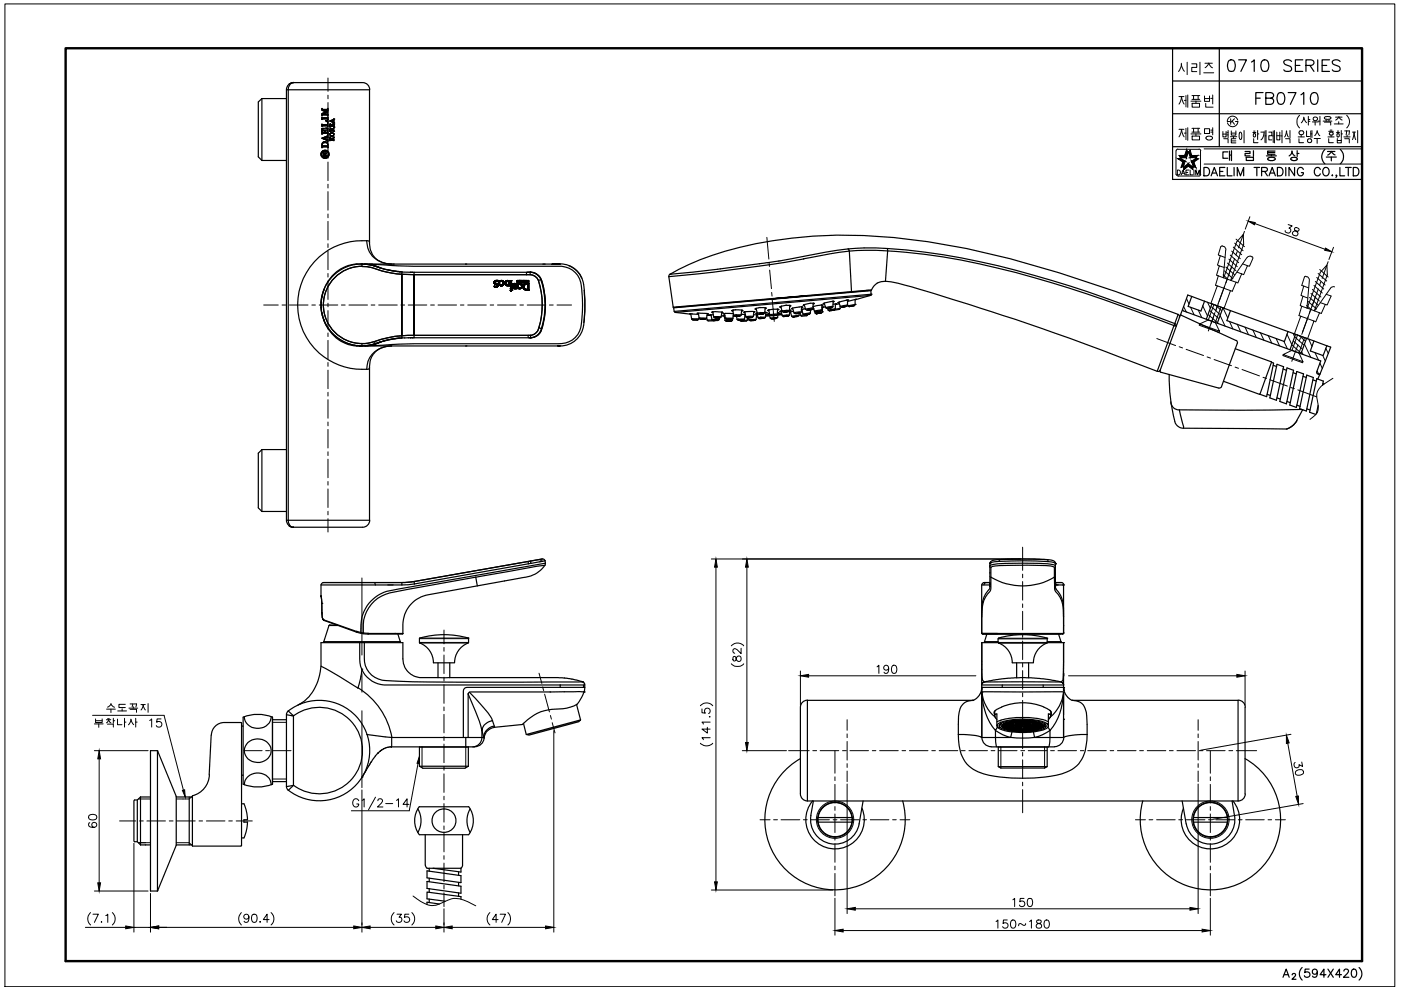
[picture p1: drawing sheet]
<svg xmlns="http://www.w3.org/2000/svg" width="297mm" height="210mm" viewBox="0 0 297 210" stroke-linecap="round" stroke-linejoin="round" font-family="sans-serif">
<defs><g id="words">
<text font-size="10.1" x="244.5" y="32.5">제품명</text>
<g font-size="8.8">
<text x="244.8" y="16.9">시리즈</text>
<text x="20.1" y="152.8">수도꼭지</text>
</g>
<text font-size="8.4" x="244.5" y="24">제품번</text>
<g font-size="5.7">
<text x="258.9" y="16.2">0710 SERIES</text>
<text x="264.9" y="23.3">FB0710</text>
<text x="271.3" y="51.2">38</text>
</g>
<text font-size="4.9" x="184.9" y="143.9">190</text>
</g></defs>
<!-- layer: 0 -->
<g fill="none" stroke="#000" stroke-width=".21">
<path d="M1 .8h294.7v208.4h-294.7zM249.3 32v5M249.4 36.9l.1 .3 .4 .1M249.6 36.1a.52 .52 0 0 1 .7 .5 .52 .52 0 0 1-.7 .5zM250.5 37.1l.4-1 .3 1M250.6 36.7h.5M251.4 36.6h.4M252.1 36.1h-.7v1h.7M252.3 36.1v1h.6M253.1 36.1v1M253.5 37.1v-1l.4 1 .4-1v1M254.5 32v5"/>
<path d="M254.6 37l-.4 .3h-4.4M255.3 31.6h33.5M255.3 34.8h33.5M260.9 29h1.3M262.7 28.3l.3-.3 .2 .3v1M262.8 28.3v1l.2 .3 .3-.3M263.8 27.7v2.6M265.6 28.1h.7M265.8 29.4v.9h.9M265.8 27.8h.3M266.6 27.7v1.9M266.6 28.4h.3"/>
<path d="M267.3 28h.7M268 28l-.1 .9-.6 .8M268.2 27.8v2.4M268.2 28.8h.2M268.4 27.7v2.6M269 28h.6v.8h-.6v.9h.6M269.7 28.8h.2M269.9 27.8v2.4M270.2 27.7v2.6M270.7 28v1.7h.6v-1.7M270.7 28.8h.6M271.5 28.8h.3"/>
<path d="M271.8 27.7v2.6M272.4 29l.4-1.2 .1 .7 .3 .6M272.6 29.4h.9v.9M273.5 27.7v1.5M275.2 29h1.3M275.4 29.4v.9h1M275.4 28v.2M275.4 28.3l.3 .2M275.5 24.5a1.87 1.87 0 0 0 0 2.6M275.6 27.8h.5M275.7 27.7l-.3 .3M275.9 28.6v.4"/>
<path d="M276.2 27.7l.2 .3M276.4 28.3l-.2 .2h-.6M276.4 28v.2M276.4 25l-.5 1M276.5 25l.5 1M277 27.8v1.1h.7M277.2 29.7l.4-.3 .5 .3M277.2 30l.2 .2M277.3 29.7v.3M277.4 24.7v1.8M277.4 25.3h.3M277.4 25.7h.3"/>
<path d="M277.4 30.2h.5M277.9 28.4h.3M277.9 27.8v1.3M278.1 29.7l-.2 .5M278.2 27.7v1.5M278.2 25.9h1.3M278.6 24.9l-.2 .1a.43 .43 0 0 0 .5 .6 .43 .43 0 0 0 .3-.7M278.6 29.4h1.3M278.8 25.9v.6M279.3 27.7l-.2 .7-.4 .4M279.3 29.4v1M279.3 27.8l.2 .6 .3 .4"/>
<path d="M279.5 25.7h.4M279.9 24.7v1.8M280.5 25.7h1.9M280.8 25.9h1.3v.6M281.1 25.3h.7M281.2 25.4v.3M281.5 29h1.4M281.7 29.4v.9h1M281.7 27.8h1M281.8 25.4v.3M281.8 28.4l.4 .2h.3M282 28.1h.5"/>
<path d="M282 27.6h.4M282 28.1l-.1 .3M282.2 28.6v.4M282.5 28l.2 .2M282.6 28.2v.2M282.7 28.4l-.2 .2M282.9 26.3h1.9M283.2 24.8h1.4M283.4 28.1h.6M283.5 28.4a.31 .31 0 0 1 .5 .3 .31 .31 0 0 1-.5 .3M283.5 28.4v.5M283.5 29.4v.9h.9v-.9"/>
<path d="M283.5 27.8h.3M283.5 29.8h.9M283.8 25.8v.5M283.9 24.8l-.7 .7M283.9 24.8l.2 .4 .5 .3M284.4 28.4h.2M284.4 27.7v1.5M284.9 29h1.3M285.1 29.4h1v.9M285.1 27.8h.4M285.5 27.7l-.1 .9M285.5 24.5a1.78 1.78 0 0 1 0 2.6"/>
<path d="M285.6 27.8h.5M285.6 28.6v.4M286.1 27.7l-.1 .9M286.8 28h.6M287.1 28l-.3 1.6M287.1 28.2l.3 1.4M287.9 27.7v2.6"/>
<circle cx="266" cy="28.7" r=".34"/>
</g>
<!-- layer: TXT -->
<path d="M13.9 10.2h274.9v193.6h-274.9z" fill="none" stroke="#000" stroke-width=".51"/>
<!-- layer: 0 -->
<g fill="none" stroke="#000" stroke-width=".25">
<path d="M248.6 10.2v27.8h40.2M248.6 17.2h40.2M258.5 10.2v20.9M248.6 31.1h40.2M248.6 24.1h40.2M255.3 35.5h.5a.95 .95 0 0 1 .7 .9 .95 .95 0 0 1-.7 .9h-.5zM256.8 37.3l.7-1.8 .6 1.8M257 36.7h.9M258.6 36.4h.7M259.7 35.5h-1.1v1.8h1.1M260.2 35.5v1.8h1M261.6 35.5v1.8"/>
<path d="M262.3 37.3v-1.8l.7 1.8 .7-1.8v1.8M264 32.1h1v.4h-1v.5h1M264.2 33.3h1.6v.7h-1.6zM265.8 31.9v1.3M265.9 35.5h1.2M266.5 35.5v1.8M267.5 36.4l1-.1 .2-.3-.1-.3-.3-.2h-.8v1.8M268.1 36.4l.6 .9M268.5 33h2.1M268.8 32.3h1.5M268.8 33.6v.2M269.1 37.3l.6-1.8 .7 1.8"/>
<path d="M269.3 36.7h.9M269.6 32.8v.2M270.3 32h-1.5v.7h1.5M270.3 33.6a.85 .85 0 0 1-1.4 .3l-.1-.1M270.3 33.6l-.9-.2-.6 .2M270.8 35.5h.6a.95 .95 0 0 1 .6 .9 .95 .95 0 0 1-.6 .9h-.6zM272.6 35.5v1.8M273.3 33.1a1.12 1.12 0 0 0 .6-1.1 1.21 1.21 0 0 0 .7 1.1M273.7 33.6l.5-.2 .8 .2M273.7 33.6a.74 .74 0 0 0 .6 .5 .74 .74 0 0 0 .7-.3M274.5 35.5v1.8l-1.2-1.8v1.8M275 33.6v.2"/>
<path d="M275 31.9v1.3M275 32.5h.4M276.3 35.9a.65 .65 0 0 0-.7-.4 .65 .65 0 0 0-.5 .7v.4a.64 .64 0 0 0 .6 .7 .64 .64 0 0 0 .6-.7h-.4M279.9 35.9a.65 .65 0 0 0-.7-.4 .65 .65 0 0 0-.5 .7v.4a.65 .65 0 0 0 .5 .7 .65 .65 0 0 0 .7-.4M280.6 35.8a.66 .66 0 0 1 .8-.3 .66 .66 0 0 1 .4 .7v.4a.68 .68 0 0 1-.7 .7 .68 .68 0 0 1-.7-.7zM280.9 31.7a2.04 2.04 0 0 0 0 3M281.2 33.3h2.1M281.5 32.1h1.5M282.3 33.3v.8M282.3 32.1l-.8 .8M282.3 32.1l.3 .5 .5 .3M282.5 37.1v.2z"/>
<path d="M283.4 37.2h-.2h.2l-.2 .4M284.1 35.5v1.8h1M284.2 31.7a2.04 2.04 0 0 1 0 3M285.3 35.5h1.2M285.9 35.5v1.8M286.9 35.5h.6a.95 .95 0 0 1 .6 .9 .95 .95 0 0 1-.6 .9h-.6zM288.8 37.1v.2zM76.3 136.3h.9M272 207.2l.7-1.7 .6 1.7M272.3 206.7h.8M274 206.7l.2-.3 .5 .2-.1 .3-.7 .7h.9M276.1 205.1a1.78 1.78 0 0 0 0 2.7"/>
<path d="M277.6 205.5h-.9l-.1 .7a.62 .62 0 0 1 1 0 .62 .62 0 0 1-.1 .9 .62 .62 0 0 1-1-.2M279.3 206.1a.53 .53 0 0 1-.7 .4 .53 .53 0 0 1-.2-.8 .53 .53 0 0 1 .8 0 .92 .92 0 0 1-.6 1.5l-.3-.2M281.1 206.7h-1.2l.8-1.2v1.7M281.5 205.5l1.2 1.7M282.7 205.5l-1.2 1.7M284.4 206.7h-1.2l.8-1.2v1.7M284.9 205.9l.4-.4 .5 .1a.55 .55 0 0 1-.1 .8l-.9 .8h1.2M286.8 205.6a.53 .53 0 0 1 .8 .2 .81 .81 0 0 1 0 1 .81 .81 0 0 1-.8 .3 1.3 1.3 0 0 1 0-1.5zM288.1 205.1a1.78 1.78 0 0 1 0 2.7"/>
</g>
<!-- layer: D -->
<g fill="none" stroke="#000" stroke-width=".21">
<path d="M68 32.9l.7 .7M68 32.8l.3 .2M68 32.7l.2 .2M68 32.6l.2 .2M68.1 33l.6 .6M68.1 32.5l.1 .2M68.1 32.5l.1 .1M68.1 33.1l.4 .4M68.1 32.4l.1 .1M68.1 32.3l.2 .2-.2-.2M68.2 32.2l.1 .2M68.2 25.3h.1"/>
<path d="M68.2 31.3h.1M68.2 25.2l.1 .1M68.2 25.1l.2 .1M68.2 25l.2 .2M68.2 24.9l.3 .3M68.2 24.5h.1M68.2 24.4l.1 .1M68.2 24.3l.2 .1M68.2 24.2l.2 .2M68.2 24.1l.3 .3M68.2 23.4h.2M68.2 23.2l.3 .3"/>
<path d="M68.2 23.1l.4 .4M68.2 23.1l.5 .5M68.2 23l.1 .1M68.2 26.7l.1 .1M68.2 26.7h.1M68.2 26.6l.2 .1M68.2 26.5l.2 .2M68.2 26.4l.3 .3M68.2 26.3l.1 .1M68.2 31.2l.1 .1M68.2 31.1l.1 .1M68.2 31.1h.2"/>
<path d="M68.2 31l.2 .1M68.2 30.9l.3 .2M68.2 30.8l.1 .1M68.2 30.7l.1 .1M68.2 30.6l.1 .1M68.2 29.3l.1 .1M68.2 32.2l.2 .1M68.3 24.8v.1M68.3 24.1l.1 .1M68.3 30.6h.1M68.3 30.5v.1M68.3 32.1l.1 .1"/>
<path d="M68.3 24l.2 .2M68.3 30.4l.1 .1M68.3 30.3l.1 .1M68.3 29.3l.1 .1M68.4 26.4l.2 .3M68.4 30.9l.2 .2M68.4 30.3v.1M68.4 29.2l.2 .3M68.4 24l.3 .4M68.4 25l.2 .2M68.4 30.3h.1M68.4 26.4l.3 .3"/>
<path d="M68.4 29.2l.3 .3M68.4 24l.3 .2M68.4 23.2l.3 .2M68.4 30.9l.3 .2M68.4 30.2l.1 .1M68.4 32l.2 .1M68.5 25l.2 .2M68.5 24.2l.1 .2M68.5 30.2l.1 .1M68.5 32.2l-.1-.2 .1 .2M68.5 29.2l.2 .2M68.5 30.1l.2 .2"/>
<path d="M68.5 23.9l.2 .3M68.5 23.2l.2 .2M68.5 30.9l.3 .2M68.5 31.9l.1 .1M68.6 25l.2 .2M68.6 26.4l.2 .3M68.6 33l.1 .1M68.6 32.6l.5 .5M68.6 32.5l.6 .6M68.6 32.4l.3 .4M68.6 31.9h.1M68.6 23.2l.2 .2"/>
<path d="M68.6 30.1l.2 .2M68.6 32.9l.2 .2M68.6 33.3l.3 .3M68.7 23.4h.1M68.7 30.9h.1M68.7 25l.2 .2M68.7 24.2v.2M68.7 23.9l.1 .2-.2-.2M68.7 26.4l.2 .3M68.7 30.9l.2 .2M68.7 30.1l.2 .2M68.7 23.4l.2 .3"/>
<path d="M68.7 23.2l.2 .2M68.7 32.9l.2 .2M68.7 32.8l.3 .3M68.7 29.1l.2 .2M68.7 29.3l-.1-.1 .2 .1M68.7 25l.3 .2M68.7 24.2l.1 .2M68.7 23.9l.2 .2M68.7 30l.2 .3M68.7 33.4l.2 .2M68.8 23.9l.1 .2M68.8 23.2l.2 .2"/>
<path d="M68.8 30l.2 .3M68.8 33.4l.2 .2M68.8 33.3l.2 .2M68.8 32.2h.1M68.8 32.1l.1 .1M68.8 32l.2 .2M68.8 31.9l.2 .3M68.8 31.9l.2 .2M68.8 29.4l.1 .2M68.8 25l.3 .2M68.8 24.2l.1 .2M68.8 26.4l.2 .3"/>
<path d="M68.8 30.9l.2 .2M68.8 33.2l.2 .2M68.8 32.6l.1 .2M68.8 29.1l.2 .1M68.9 23.9l.1 .1M68.9 23.5l.1 .2M68.9 23.2l.2 .2M68.9 30l.2 .3M68.9 32.6l.1 .1M68.9 31.9l.2 .2M68.9 29l.1 .2M68.9 25l.3 .2"/>
<path d="M68.9 24.2l.1 .2M68.9 23.8l.2 .2M68.9 26.4l.2 .3M68.9 30.9l.2 .2M68.9 33.2l.1 .1M68.9 29.5l.1 .2M68.9 23.2l.3 .2M68.9 31.9l.3 .3M68.9 32.5l.2 .2M68.9 29l.2 .2M69 25l.2 .2M69 24.2l.1 .2"/>
<path d="M69 23.6l.3 .3M69 26.4l.2 .3M69 33.2h.1M69 30.9l.2 .2M69 30l.2 .3M69 32.5l.1 .1M69 29l.2 .2M69 23.2l.3 .2M69 25.6h.1M69 32.5l.2 .1M69 29.6l.2 .1M69.1 25l.2 .2"/>
<path d="M69.1 24.2l.1 .2M69.1 26.4l.2 .3M69.1 25.6l.1 .1M69.1 30.9l.2 .2M69.1 30l.4 .5M69.1 32.9l.1 .1M69.1 31.9l.7 .6M69.1 29l.1 .2M69.1 29.5v.1M69.1 29.4v.1M69.1 29.3v.1M69.1 29.2v.1"/>
<path d="M69.1 23.8l.2 .1M69.1 23.6l.3 .3M69.1 23.2l.3 .2M69.1 32.5h.1M69.1 28.9l.2 .2M69.2 24.2v.2M69.2 26.4l.3 .4M69.2 25.6l.3 .3M69.2 30.9l.2 .2M69.2 32.9v.1M69.2 32.4v.1M69.2 29.6l.1 .1"/>
<path d="M69.2 25l.3 .3M69.2 23.9l-.2-.1 .2 .2M69.2 23.2l.3 .3M69.2 30.1l.3 .2M69.2 33.5h.1M69.2 33.4l.1 .1M69.2 33.3l.1 .2M69.2 31.9l.5 .5M69.2 28.9l.2 .2M69.2 24.2l.2 .2M69.2 26.4l.3 .3M69.2 30.9l.3 .3"/>
<path d="M69.2 33.3l.2 .1M69.2 28.9l.3 .3M69.3 25l.2 .2M69.3 23.7l.2 .2M69.3 23.2l.2 .2M69.3 28.9l.2 .2M69.3 24.2l.2 .3M69.3 26.4l.2 .3M69.3 25.6l.2 .2M69.3 30.9l.2 .2M69.3 33.3l.2 .1M69.3 29.7l.2 .2"/>
<path d="M69.4 25l.1 .1M69.4 23.1l.1 .2M69.4 32l.2 .2M69.4 33.2l.1 .1M69.4 28.9l.1 .1M69.4 26.4l.1 .2M69.4 25h.1M69.4 23.7l.1 .1M69.4 25.9l.1 .1M69.4 30.9l.1 .1M69.4 28.8l.1 .1M69.4 29.7l.1 .1"/>
<path d="M69.5 25.3h.1M69.5 31.3h.1M69.5 26v.1M69.5 25.6v.1M69.5 24.9v.1M69.5 24.5h.1M69.5 24.1v.1M69.5 23.6h.1M69.5 23.5v.1M69.5 23.1v.1M69.5 23.1h.1M69.5 23v.1"/>
<path d="M69.5 26.4h.1M69.5 26.3v.1M69.5 26.2v.1M69.5 26.1v.1M69.5 31.2v.1M69.5 30.9h.1M69.5 30.8h.1M69.5 30.7v.1M69.5 30.6v.1M69.5 30.5v.1M69.5 33.1l.1 .2M69.5 33.1l.1 .1"/>
<path d="M69.5 29.2v.1M69.5 29.9v.1M69.5 29.6v.1M69.5 29.5v.1M69.5 28.8h.1M69.5 24.8v.1M69.5 33l.1 .2M69.5 32.4l.3 .3M69.5 28.7h.1M69.5 29.5h.1M69.5 24.3l-.1-.1 .1 .2M69.5 33l.2 .1"/>
<path d="M69.5 32.9l.2 .1M69.5 32.5l.3 .3M69.6 32.8l.1 .2M69.6 32.8l.2 .1M69.6 32.6l.2 .2M69.9 27.9h.1M69.9 27h.1M69.9 29.4h.1M69.9 26.9h.1M69.9 26.7l.1 .1M69.9 26.6h.1M69.9 26.5h.1"/>
<path d="M69.9 25.6l.1 .1M69.9 28.4l.1 .1M69.9 28.3l.1 .1M69.9 26.4h.1M69.9 26.3l.1 .1M69.9 27.8l.1 .1M69.9 27.7l.1 .1M69.9 27.6l.1 .2M69.9 27.5l.1 .1M69.9 27.5h.1M69.9 27.4l.1 .1M69.9 26.3h.1"/>
<path d="M69.9 29.8l.1 .1M69.9 29.7l.1 .1M69.9 29.7h.1M69.9 29.6l.2 .1M69.9 29.3l.1 .1M69.9 29.2l.1 .1M69.9 29.1l.5 .5M69.9 29.1h.1M69.9 28.6l.3 .3M69.9 28.5l.1 .1M70 28.3h.1M70 27.2l.1 .2"/>
<path d="M70 27.3v.1M70 29.5h.1M70 26.7l.1 .1M70 25.6l.2 .2M70 27.6l.1 .2M70 27.2h.1M70 27.2l.2 .2M70 29.6l.2 .1M70.1 27.2l.3 .3M70.1 27.6l.1 .2M70.1 26.7l.1 .1M70.1 26.3h.1"/>
<path d="M70.1 25.6h.1M70.1 29.6l.3 .1M70.1 28.7l.2 .2M70.1 28.1l.2 .2M70.2 27.2l.1 .2M70.2 26.7l.1 .1M70.2 26.4h.1M70.2 25.5l.1 .1M70.2 28.3l-.2-.1 .1 .1M70.2 27.6l.1 .2M70.2 25.7l.1 .2M70.2 28.1l.1 .2"/>
<path d="M70.3 26.4l.1 .1M70.3 28.8l.1 .1M70.3 27.6l.1 .2M70.3 26.7l.1 .1M70.3 26.5l.1 .1M70.3 25.5l.1 .1M70.3 26.7l.2 .1M70.3 28.1l.1 .2M70.3 25.8l.1 .1M70.3 25.5l.2 .1M70.3 28.8l.2 .1M70.3 27.6l.2 .2"/>
<path d="M70.3 27.5l.1 .1M70.3 29.6l.2 .1M70.3 29.4l.1 .2M70.4 27.4l.1 .1M70.4 29.4l.1 .1M70.4 28.1l.2 .2M70.4 26.4h.1M70.4 25.4l.1 .1M70.4 25.8l.2 .1M70.4 25.7l.1 .1M70.4 25.6l.1 .1M70.4 28.8l.2 .1"/>
<path d="M70.4 26.7l.2 .1M70.4 29.6l.2 .1M70.5 25.4l.1 .1M70.5 28.1l.3 .3M70.5 27.6l.1 .2M70.5 27.3l.1 .1M70.5 26.4h.1M70.5 28.8l.1 .1M70.5 29.6l.1 .1M70.6 27.3v.1M70.6 26.7l.1 .1M70.6 26.2l.2 .2"/>
<path d="M70.6 25.4v.1M70.6 28.7v.1M70.6 27.6l.1 .2M70.6 29.3l.1 .1M70.6 25.3l.2 .3M70.6 29.6l.2 .2M70.6 26.7l.2 .2M70.6 25.9l.2 .2M70.6 28.7l.1 .1M70.6 27.6l.2 .2M70.6 27.2l.1 .2-.1-.2M70.6 26.2l.2 .1"/>
<path d="M70.6 29.4l-.1-.1 .1 .1M70.6 29.2l.1 .1M70.6 28.2l.1 .1M70.7 27.2l.1 .1M70.7 25.3l.1 .2M70.7 29.2l.1 .1M70.7 28.7h.1M70.7 25.9l.1 .1M70.7 26.7l.1 .1M70.7 25.3l.1 .1M70.7 29.2h.1M70.7 27.1l.1 .1"/>
<path d="M70.7 27.6l.1 .2M70.7 28.6l.1 .1M70.8 27.1h.1M70.8 26.9v.1M70.8 26.2h.1M70.8 25.8h.1M70.8 25.9h.1M70.8 25.2v.1M70.8 28.6h.1M70.8 27.9h.1M70.8 26.5v.2M70.8 26.4v.1"/>
<path d="M70.8 29.5v.1M70.8 28.5h.1M70.8 27h.1M70.8 29.1v.1M70.8 27.5v.2M70.8 29.7l-.1-.1 .1 .1M261.9 25.8h.6a1.12 1.12 0 0 1-1 1.1 1.12 1.12 0 0 1-1.3-.9M262.4 25.5a1.12 1.12 0 0 0-1.2-.9 1.12 1.12 0 0 0-1 1.1M104.7 59.8l.4-.3-.4 .3M104.9 59.5l-.1 .2M104.9 59.8l-.2 .2 .2-.1M104.9 59.9l-.1 .2"/>
<path d="M105 60l-.1 .2M105 59.5l-.3 .3 .2-.3M105 59.6l.2-.1-.5 .5M105 60l-.2 .1M105.1 59.5l-.4 .3zM105.1 59.6l.1-.1-.1 .1M105.1 59.5l-.4 .4zM105.1 59.6l.3-.1-.1 .1M105.3 59.5l-.2 .1M105.4 59.5l-.1 .1 .1-.1M105.5 59.5l-.1 .1M105.6 59.5l-.2 .1"/>
<path d="M105.6 59.5l-.1 .1M105.6 59.5l-.1 .2M105.6 59.5v.2M105.6 59.7h.1M105.9 59.8l-.2 .2M105.9 59.8l-.2 .3M106 59.6l-.2 .2M106.1 59.5l-.3 .3M106.2 59.5l-.5 .4M106.2 59.6l.1-.1-.6 .6M106.2 59.5l-.5 .5M106.2 59.5l-.1 .2"/>
<path d="M106.4 59.5l-.2 .1M106.5 59.5l-.2 .1M106.5 59.5l-.1 .1M106.6 59.7h.2l-.1 .1M106.6 59.5l-.1 .1M106.6 59.5l-.1 .2 .2-.1M106.7 59.8h.1l-.1 .1M106.7 59.5l-.2 .2M106.7 59.6l-.1 .1M106.7 60l.2-.2-.2 .3M106.8 59.6l-.2 .2M106.8 59.7l-.1 .1"/>
<path d="M106.8 59.8l-.1 .2M106.9 60l-.2 .1 .2-.1M107.2 59.6v.1M107.2 60l-.2 .2M107.3 59.8l-.3 .3M107.3 59.9l-.3 .2M107.3 59.6l-.1 .1M107.3 59.5l-.2 .3M107.4 59.5l-.3 .3M107.6 59.5l-.6 .5 .5-.5-.4 .3M107.6 59.5l-.6 .6 .3-.3M107.6 59.5l-.6 .5"/>
<path d="M107.6 59.5l-.1 .2M107.6 59.5l-.1 .1 .2-.1-.1 .1M107.8 59.5l-.2 .1 .3-.1M107.8 59.7l.3-.2-.3 .4M107.8 59.8l.2-.1-.2 .3M107.9 59.5l-.1 .1M108 59.5l-.2 .2M108 59.5l-.2 .1M108 59.5l-.2 .3M108 59.8l-.2 .2M108 59.9l-.2 .2M108.2 59.5h.1"/>
<path d="M108.3 59.5h-.1M108.3 59.8l.1-.1-.1 .2 .1-.1M108.3 59.5l-.1 .1M108.3 59.5v.1M108.4 59.5l-.1 .1M108.4 59.7l-.1 .2M108.4 59.8l-.1 .2M108.5 59.5h.1M108.5 59.5l-.2 .3 .1-.3-.1 .1M108.5 59.5l-.2 .3 .1-.2M108.5 59.5l-.2 .2M109.7 59.5h.1l-.1 .1"/>
<path d="M109.8 59.8h-.1M109.8 59.9h.1M109.8 59.5h.1M109.8 59.8l-.1 .1M109.8 59.8v.1v-.1M109.9 59.5h.1M109.9 59.6l-.1 .2M109.9 59.7l-.2 .2 .1-.1M109.9 59.6l-.2 .2 .2-.2-.1 .1M110 59.5l-.2 .1 .2-.1M110 59.5l-.2 .2M110 59.5l-.3 .2 .1-.2"/>
<path d="M110 59.5l-.3 .3 .1-.2M110 59.5h-.1M110 59.5v.1M110 59.5l-.3 .4M110 59.9l.1-.1v.1M110.1 59.5h.1M110.1 59.7v-.1l-.1 .2M110.1 59.7v-.2l-.1 .3M110.1 59.7l-.1 .1h.1M110.1 59.9h.1M110.1 59.5l-.1 .3M110.1 59.5v.1"/>
<path d="M110.1 59.7l-.1 .2zM110.2 59.5h.1M110.2 59.8l.1-.1-.1 .1M110.2 59.8l.1-.1-.1 .2M110.3 59.5h-.1M110.3 59.9h.1M110.3 59.6l-.1 .1M110.3 59.8l-.1 .1M110.3 59.8v.1M110.4 59.5h.1M110.6 59.5l-.4 .3M110.6 59.5h-.1"/>
<path d="M110.7 59.5l-.1 .1 .1-.1M110.7 59.5l-.1 .3 .1-.1M110.7 59.6l-.1 .1M110.7 59.7l-.1 .1M110.7 59.8v.1M110.7 59.8l-.1 .1M110.7 59.9h.1M110.8 59.5h.1M110.8 59.6h.1M110.8 59.8h.1M110.9 59.7l.3-.2-.2 .2M110.9 59.5h-.1"/>
<path d="M110.9 59.8h.1M110.9 59.7l.1-.1-.1 .1M110.9 59.6l-.1 .1M110.9 59.6v.1M111 59.5h-.1M111 59.7l.2-.1-.1 .2M111 59.5h.2l-.2 .2M111.1 59.8l.1-.1-.2 .2M111.1 59.5h-.2M111.2 59.9h.1M111.2 59.8l-.3 .1M111.2 59.8v.1"/>
<path d="M111.2 59.5h.1M111.2 59.5v.1M111.2 59.5l.1 .1M111.3 59.5h-.1M111.3 59.8h.1M111.4 59.8l.2-.1-.2 .2M111.4 59.6l-.1 .1M111.4 59.7l-.1 .1M111.4 59.5l-.1 .2M111.4 59.8l.2-.2-.2 .2M111.4 59.5l-.1 .1M111.4 59.5v.1"/>
<path d="M111.4 59.8l.2-.3-.2 .3M111.5 59.9h.1M111.5 59.5l-.1 .1M111.5 59.8l-.1 .1M111.5 59.5h.1M111.5 59.5l-.2 .3M111.6 59.6l-.2 .3M111.6 59.7l-.2 .2M111.7 59.7l.1-.1-.1 .1M111.7 59.5l-.3 .1M111.7 59.5l-.2 .1M111.8 59.6l-.1 .2"/>
<path d="M111.8 59.7l-.1 .2M111.8 59.8l-.1 .1M111.9 59.9l.2-.1-.2 .1 .2-.1-.2 .1 .2-.1-.2 .1 .2-.1-.2 .1 .2-.1-.1 .1 .1-.1-.1 .1 .1-.1-.1 .1 .1-.1-.1 .1h.1M111.9 59.5l-.5 .2M111.9 59.8l-.2 .1M111.9 59.5l-.2 .2M111.9 59.8l-.1 .1M111.9 59.8v.1M112 59.5h.1l-.1 .1M112 59.8l-.1 .1M112.1 59.7l-.2 .2 .2-.2-.1 .1M112.1 59.5l-.1 .1"/>
<path d="M112.1 59.5l-.1 .2M112.1 59.5l-.1 .3M112.1 59.7l-.1 .1M261.1 56.5l-2.6 7.4M265 46l-1 2.6M266.1 47.4l14.9 5.5M282.7 52.4l-.9 2.6M104.8 60.6h.1M104.8 60.6v.2M104.8 60.7h.1M104.8 60.9l.2-.2-.1 .2M104.9 60.2l.2-.1-.2 .1"/>
<path d="M104.9 60.7l-.1 .1M105 60.2l.1-.1-.1 .2M105 60.7l-.2 .1M105 60.7l-.1 .2M105.1 60l-.2 .2M105.1 60.7l-.1 .2M105.1 60.1l-.2 .1M105.1 60.1l-.1 .1M105.1 60.7l-.2 .2M105.1 60.8l-.1 .1 .2-.1M105.2 60.3l.1-.2-.1 .2M105.2 60.9l.4-.4-.4 .4"/>
<path d="M105.2 60.1l-.1 .2M105.2 60.7l-.1 .2M105.2 60.8l-.1 .1M105.3 60.1l-.2 .2M105.3 60.9l.3-.3-.3 .3M105.3 60.1l-.1 .2M105.3 60.4l.2-.1-.1 .2M105.3 60.7l-.2 .2M105.4 60.1l-.2 .2M105.4 60.2l-.2 .1M105.4 60.2l-.1 .2M105.5 60.2l-.2 .2"/>
<path d="M105.5 60.3l-.1 .2M105.5 60.7v.1M105.6 60.3l-.2 .2M105.6 60.4l-.2 .1M105.6 60.4l-.4 .5M105.6 60.7l-.2 .1M105.6 60.4l-.5 .5M105.6 60.5l-.3 .4M105.6 60.6l-.2 .3M105.7 60.1l.2-.2-.2 .2 .2-.2-.2 .2h.2M105.8 60.4l.1-.1v.1M105.9 60.4l.1-.1-.1 .1"/>
<path d="M105.9 60l-.2 .3M105.9 60.1l-.1 .3M105.9 60.2l-.1 .2M105.9 60.3v.1M106 60.4v.2l.2-.2M106 60.4h-.1M106 60.4l-.1 .1M106.1 60.4l-.2 .1M106.2 60.4l-.1 .2M106.3 60.5l-.1 .1 .2-.1M106.3 60.5l-.1 .1M106.5 60.4l-.2 .2"/>
<path d="M106.5 60.4l-.2 .2 .2-.1M106.5 60.4l-.1 .2M106.6 60.5l.2-.2-.2 .2M106.6 60.3l.3-.2-.5 .5M106.8 60.4l-.1 .1M106.8 60.3l-.2 .3M106.9 60.1l-.5 .5M106.9 60.1l-.5 .5 .5-.5-.4 .5M106.9 60l-.5 .6M106.9 60l-.2 .2M107 60.1l.3-.2-.3 .2M107.2 60.1l-.1 .1"/>
<path d="M107.2 60.1l-.2 .1M107.2 60.1l-.1 .2 .2-.2M107.3 60.3l-.1 .1M107.3 60.1l-.2 .2M107.3 60.2l-.2 .2M107.3 60.2l-.2 .1M107.4 60.4h-.2M107.5 60.4l-.2 .1M107.5 60.4l-.1 .1M107.5 60.4l-.1 .2M107.6 60.4l-.2 .2M107.6 60.6l.4-.3-.3 .3"/>
<path d="M107.6 60.4l-.1 .2 .2-.2M107.7 60.6l.3-.2-.2 .2M107.8 60.1l.2-.2-.2 .4 .2-.2M107.8 60.6l.2-.2-.1 .2M107.9 60.6h.2M108 60.3l-.3 .3M108 60.1l-.2 .3M108 60.2l-.2 .2M108 60.3l-.2 .1M108 60.5l-.1 .1M108 60.6h.1M108.1 60.6h.1"/>
<path d="M108.2 61.1l.2-.2-.2 .3M108.2 61.2l.2-.2-.1 .2M108.3 60.4l.1-.2zM108.3 60.4l.1-.1zM108.3 60.5l.1-.2zM108.3 60.5l.1-.1zM108.3 60.6l.1-.2zM108.3 60.6l.1-.1zM108.3 60.7l.1-.2zM108.3 60.3l.1-.2-.1 .3M108.4 61.4l-.2 .1M108.4 61.4l-.2 .2 .2-.2-.1 .3 .2-.2"/>
<path d="M108.4 60.9l-.1 .2M108.4 61.1l.1 .1M108.4 60l-.1 .2 .1-.3-.1 .2M108.4 60.1l-.1 .1M108.4 60.6l-.1 .3 .1-.2M108.4 60.7l-.1 .4M108.5 61.2h.1M108.5 61.5h.1M108.5 61.5l-.2 .2 .2-.2M108.5 61.5l-.2 .2M108.7 60.6l.1-.1-.1 .1M108.7 60.9l.3-.3-.3 .3"/>
<path d="M108.8 60.5l-.1 .2 .2-.1M108.8 60.2l-.1 .1M108.8 60.4l-.1 .2M108.9 60.2l-.2 .2M108.9 60.7l-.2 .2M108.9 61.2l.1-.1-.1 .1M108.9 60.9l-.1 .1M108.9 61l-.1 .1 .2-.1M108.9 60.6l-.1 .1M108.9 60.9l-.1 .2M108.9 60.6l-.1 .1 .2-.1M109 61l-.1 .2 .1-.1"/>
<path d="M109 61l-.2 .1M109 61l-.2 .2M109 60.1l-.4 .3M109 60.9l-.3 .1M109 60.6l-.3 .3 .2-.1M109 60.6l-.3 .3M109 60.8l.1-.2-.4 .4M109 60.1l-.4 .4M109 60.6l-.3 .4M109.1 60.8l.1-.2-.1 .2M109.1 61.1l-.1 .1 .4-.3-.3 .3M109.1 60.6l-.4 .4"/>
<path d="M109.1 60.1l-.2 .2M109.1 60.1l-.4 .4 .3-.4M109.1 60.1l-.1 .2 .2-.2M109.1 60.1l-.1 .1M109.1 61.1l-.1 .1M109.1 60.8l.3-.3-.2 .3M109.2 60.1l-.1 .1 .1-.1M109.2 60.4l.2-.3-.2 .3M109.2 60.5l.2-.2-.2 .2M109.3 60.1l-.1 .1M109.4 60.4l-.3 .4M109.4 60.4l-.4 .4"/>
<path d="M109.4 60.9l-.2 .3 .2-.2-.2 .2h.3M109.4 60.6l-.2 .2M109.4 60.7l-.2 .2M109.4 60.9h-.2M109.4 60.3l-.2 .1M109.4 60.2l-.2 .2M109.4 61.2h.1M109.5 60.1h.1M109.5 61.2h.1M109.5 60.1l-.3 .3M109.6 60.7l.2-.2-.2 .3M109.7 61l.1-.1-.1 .1"/>
<path d="M109.7 61l.1-.1v.2M109.8 60.6l-.2 .2M109.8 60.7l-.2 .1M109.8 60.7l-.2 .2M109.8 60.5l-.2 .2M109.8 60.8l-.2 .1M109.8 60.4l-.2 .2M109.8 60.8l-.1 .1M109.8 60.9l-.1 .1M109.8 60.2l-.1 .2M109.9 60.1l-.3 .3M109.9 60.9l-.1 .2"/>
<path d="M109.9 61l-.1 .1M109.9 60.1l-.3 .4M110 61l-.2 .2M110 61l-.2 .1M110 61l-.1 .2 .2-.1M110 61.2l.2-.1-.1 .1M110.1 60.1l-.5 .5 .4-.5M110.1 61.1l-.2 .1M110.1 61.1l-.1 .1M110.1 60.1l-.5 .5M110.1 60.1l-.2 .2M110.1 60.1l-.1 .2"/>
<path d="M110.2 60.1l-.2 .1M110.2 60.1l-.1 .1M110.2 60.1l-.1 .1 .3-.1M110.3 61.1l-.2 .1M110.3 61.2l.5-.4-.5 .4M110.3 61.1l-.1 .1M110.4 60.1l-.1 .1M110.4 61l-.2 .2M110.4 61.1l-.2 .1M110.4 60.1v.2l.2-.1M110.5 60.1l-.2 .2M110.5 60.9l.3-.2-.6 .5"/>
<path d="M110.6 60.2l-.2 .2M110.6 60.2l-.1 .2M110.6 60.3l-.1 .1M110.6 60.3v.2l.1-.1-.1 .2 .1-.2M110.6 61v.1M110.7 60.9l-.2 .3 .2-.3M110.7 61l-.2 .1M110.7 60.4l-.1 .2M110.7 60.5l-.1 .2 .2-.2M110.7 60.8l-.3 .4M110.7 60.9l-.3 .3M110.8 60.6l-.2 .2"/>
<path d="M110.8 60.6l-.3 .3M110.8 60.7l-.5 .5 .5-.5M110.8 60.6l-.2 .3M110.9 60.7l.6-.6-.6 .6M110.9 60.8l.3-.2-.3 .3M111.1 60.8l-.2 .3 .2-.2M111.1 60.7l-.2 .2M111.1 60.6l-.2 .2M111.1 60.7l-.2 .3M111.1 60.9l-.2 .2M111.1 61l-.1 .1M111.1 61l-.1 .2"/>
<path d="M111.2 60.3h.1M111.2 61.1l-.1 .1M111.2 61.1l-.2 .1M111.2 60.4l-.3 .4M111.2 61.2l-.1 .1M111.2 61.2h-.1M111.2 61.2v.1M111.3 60.4l.2-.3-.6 .7M111.3 60.2l-.3 .3M111.3 61.2l-.1 .2M111.3 61.2l-.1 .2 .1-.1M111.3 60.2l-.4 .4 .5-.4"/>
<path d="M111.4 61.3l-.2 .1 .2-.1M111.4 60.1l-.5 .5M111.4 60.1l-.5 .6M111.4 61.3l-.1 .1M111.4 61.3v.1M111.5 61.3l-.1 .2 .1-.1M111.6 60.1l-.2 .2M111.6 61.4l-.2 .1 .2-.1M111.7 60.1l-.3 .2M111.7 60.1l-.2 .2M111.7 60.1l-.1 .1M111.7 60.1l-.1 .2"/>
<path d="M111.7 61.4l-.2 .1M111.7 61.3v.2M111.8 61.5l.3-.3zM111.9 61.3l-.2 .2 .4-.3zM111.9 61.3l.2-.1-.4 .3 .4-.3-.4 .3 .4-.3-.4 .3zM111.9 60.3l.2-.2-.2 .4 .2-.2M111.9 60.5l.2-.1-.2 .2M111.9 60.7l.2-.2-.2 .4M111.9 61.2l.2-.2-.2 .3M111.9 60.1l-.2 .1M112 61.5l.1-.1zM112 60.1l-.2 .2"/>
<path d="M112 61.3l-.1 .2 .2-.2M112 61.3l-.1 .2zM112 60.3l-.1 .2M112 60.4l-.1 .1M112.1 61.1l-.4 .4 .4-.4-.2 .2M112.1 61.4l-.1 .1zM112 61.5h.1M112.1 61.5h.1M112.1 60.4l-.2 .3M112.1 60.5l-.2 .1M112.1 60.9l-.2 .2 .2-.4-.2 .2M112.1 60.9l-.2 .3 .2-.3"/>
<path d="M112.1 61.1l-.2 .2M250.9 65l.6 1.2M251.6 63.3l.5 1.2M252.4 65.1l.8 1.6M254.1 65.8l.7 1.5M255 64.8l1 2.2M256 64.1l.6 1.2M258.1 68.5h.1M258.7 66.9l1 2.3M259.3 65.3l1 2.1M260.7 68.1l.7 1.7M262.3 68.7l.7 1.6"/>
<path d="M264 69.4l.7 1.5M265.6 70l.7 1.5M267.2 70.6l.8 1.6M268.9 71.1l.7 1.7M270.5 71.7l.8 1.6M272.2 72.3l.8 1.6M272.9 70.9l1 2.2M274.2 70.7l.3 .7M276 74.6l.3 .5M276.5 72.9l1.4 2.9M277.5 71.9l.7 1.5M278.8 74.7l.8 1.7"/>
<path d="M278.9 63l-2.7 7.4M279.3 78.6l.3 .8M279.9 77l.5 1.1M280.4 75.3l.6 1.3M281.1 73.8l.5 1.2M19.6 151.7h15.2l4.1 15.8M89.4 158.4l.1 4.4M98.8 158.4l-.1 4.4M212.2 158.4h.1M212.2 158.4v4.4M221.5 158.4v4.4M76.1 169.8a.65 .65 0 0 0-.8-.4 .65 .65 0 0 0-.5 .6v.5a.64 .64 0 0 0 .6 .6 .64 .64 0 0 0 .7-.6h-.5"/>
<path d="M76.8 169.7l.4-.3v1.7M79.6 169l-1.5 2.7M80.1 169.8l.1-.3 .2-.1 .6 .1a.55 .55 0 0 1-.2 .8l-.8 .8h1.2M81.8 170.4h1.5M84.1 169.7l.4-.3v1.7M86.7 170.5h-1.2l.8-1.1v1.7M88.6 161.9l-1.8 10h-12.3M87.6 190a6.7 6.7 0 0 0 4.4 2l2.1-.8a4.6 4.6 0 0 1 5 0l1.8 .9"/>
<circle cx="177" cy="173.8" r="4"/>
<circle cx="256.6" cy="173.8" r="4"/>
</g>
<!-- layer: DWG -->
<g fill="none" stroke="#000" stroke-width=".25">
<path d="M55.5 20.9l-.7 .7v11.7l.7 .7M55.5 34h5.2M55.5 20.9v13.1M55.5 20.9h5.2M68.6 32.3l.2 .3 .4-.2v.2l-.3 .2 .3 .1v.2h-.6v-.2h.2l-.2-.2zM68.6 31.9v.2M68.6 32.1a.7 .7 0 0 0-.4 .7 .7 .7 0 0 0 .6 .6M68.6 31.9a.87 .87 0 0 0-.5 1 .87 .87 0 0 0 .9 .7M68.8 31.9v.3h.2v-.2a.67 .67 0 0 1 .6 .6 .67 .67 0 0 1-.4 .7M68.8 33.4v-.2h.2v.4M68.8 31.8a.87 .87 0 0 1 1 .7 .87 .87 0 0 1-.6 1M69.2 33.3v.3"/>
<path d="M141.8 58.7l.9 6.4 37.8-3.3M142.1 58.2h.1M142.1 58.2a62.4 62.4 0 0 1 21.8-7.2 103.7 103.7 0 0 1 32.9 .3 211.8 211.8 0 0 1 39.7 10.5l13.3 4.9-.7 1.9M142.1 58.2l-.3 .5M179.8 52.8l-4.7 .7-12.4 2.2-10.6 1.4-10 1.1M179.8 52.8l.3 .4-4.2 .6-5.5 1.1a285.8 285.8 0 0 1-28.6 3.8M187.7 59.6a2.99 2.99 0 0 0-3 1.9l-41.9 3.7M187.7 59.6a83.4 83.4 0 0 1 14 3.8l10.9 3.5a541.6 541.6 0 0 1 32.7 11.8M188.2 52.7a47.4 47.4 0 0 0-8.4 .1M188.2 53.2a145.9 145.9 0 0 1 34.7 6.7 323.8 323.8 0 0 1 26 9.1l.2-.4M188.2 53.2v-.5a163.6 163.6 0 0 1 38.6 7.9l7.5 2.5 14.8 5.5M188.2 53.2l-4.8-.1-3.3 .1 .4 8.6"/>
<path d="M188.2 53.2l-.5 6.4M76.3 73.3h.1M76.3 73.3h.2M76.4 73.3h.1M142.7 65.1l.2 .1M142.8 65.3l41.8-3.7 .1 .8-41.8 3.6zM143 66l.2 .2M143.2 66.2l3.3 .4M143.5 65.1v.1M146.5 66.5l.1 1.1M146.6 67.6h.1M146.6 67.6l.2 .2h.3"/>
<path d="M146.6 67.6h1.6M146.8 66.6l1.3 .1M146.8 66.5h-.6l.3 .1M146.9 67.8h.1M146.9 67.8h1M147.2 67.8h.1M147.6 67.8h.1M147.7 67.8h.1M147.8 66.4l.3 .1M147.8 66.4h.1M147.9 66.4l2 .1-.1 1M148.1 66.4l.1 1.1"/>
<path d="M148.2 67.6l-.3 .2h-1M148.2 67.5l.3 .2h.3M148.2 67.5h1.6M148.2 67.3v.3M148.5 67.6h1zM148.8 67.6h.1M148.8 67.6l.4 .1zM148.8 67.6h.2M149.5 67.7h.1M149.8 67.5l-.3 .2h-.6M149.8 67.3l.1 .5M149.9 66.9h.9"/>
<path d="M149.9 66.5l.3 .1h-.2M149.9 67.8h1M149.9 67.8l.3 .2M150 66.6h.1M150.7 66.7l.2 1.1M150.9 67.8h.1M150.9 67.8l.3 .2 .5-.1M151.1 66.1h.1M151.1 66.1l2.2 .2-.3 .1M151.1 66.1l-.2 .1 .3 .1M151.1 66.1l.2 1.1M151.2 66.7h-.7l.2 .1"/>
<path d="M151.2 68l-1.1 .1M151.4 68h-.1M151.5 67.1l-.2 .1M151.7 67.1h-.1M151.7 67.1l1.2 .1M151.7 67.4h-.1h.8M151.8 67.3l.8 .1h-.1M151.8 67.3l-.1 .1M151.8 67.9l-.6 .1h.9M151.9 67.9l-.4 .1 .4-.1M151.9 67.4h.4M152 67.9h-.2"/>
<path d="M152 67.9h.1M152.1 67.9h-.1M152.1 67.9h.1M152.5 67.7l-.1 .2-.7 .1M152.5 67.7l-1.6 .1M152.5 67.4h.1M152.6 67.4l-.1 .3M152.9 67.2a1.43 1.43 0 0 1-1.6 0M152.9 67h.6M153.1 66.2h-.1M153.1 66.2l-.2 1M153.1 66.2h.1"/>
<path d="M153.6 66.5l.2 1M153.7 66.9l-.4 .1h.2l.2 .9M153.7 67.9h.1M153.7 67.9l.3 .2h.3M153.8 67.5l.2 .2h.7M154 67.5h-.2M154.2 67.7h.8M154.2 67.7h.9h-.1M154.3 68.1h.1M154.7 68.1h.4h-1.1h.3M154.7 68.1h.1M154.8 67.7h-.4h.6"/>
<path d="M155 67.7h.1M155.2 65.8h.2M155.3 67.9l-.2 .2h-.8M155.3 67.9h-1.5M155.3 67.5v.4M155.3 65.8l.3 1M155.4 67.5h-1.3M155.4 67.5l-.4 .2M155.4 67h.3M155.5 67h.1M155.5 66.5h-2.1l.2 .1M155.5 66.5l-.1 1"/>
<path d="M155.5 66.6h.1M155.6 67h-.1M155.6 66.8l.5 .3M155.7 67h-.2M155.9 65.7l-.8 .2 .3 .1M155.9 65.7l1.6 .2-.2 .1M156 65.7h-.1M156.1 67h-.2h.7M156.1 66.7l1 .1M156.1 66.7l-.5 .1M156.2 67h.4h-.2M156.2 67.1l.1 .6"/>
<path d="M156.2 67h.2M156.2 67h.1M156.3 67.7l.2 .2h.3M156.5 67h-.4M156.5 67h.4h-.3M156.6 67.7h-.3M156.6 67h-.4M156.6 67h-.2M156.7 67.9h.1M156.9 67.9l.3 .2M157.1 66.8l-.5 .2M157.2 67.9h-.4"/>
<path d="M157.3 65.8l-.2 1M157.3 66.7h.7M157.3 65.8h.1M157.3 66.6h-.1M157.4 65.8h-.1M157.5 67.9h.1M157.5 67.8v.1M157.5 67.8l-.9 .1h.9M157.8 66.7h.1M157.8 67.6l-.3 .3M157.8 67.6l-1.3 .1M157.9 66.1h.1"/>
<path d="M157.9 66.1l.2 1.1M157.9 67h.2M158 66.7l-.2 .9M158.1 66.7l-.1 .1M158.1 67.2l.3 .2h.5M158.2 68.1h-1.1M158.4 67.9l-.2 .2M158.5 67.4l-.1 .5-1.5 .1 .4-.1M158.7 67.3h-.3h.8M158.7 67.4l.1 .4M158.8 67.8v.1l.5 .1M159 67.8h-.2"/>
<path d="M159.1 67.3h.4h-.3M159.1 67.3h-.4M159.1 67.3h-.4h.5M159.1 67.3h-.1M159.2 68h-.2h.4M159.2 67.3h-.1M159.2 68h.1M159.4 68h.1M159.7 67.1l-.5 .2M159.7 67.1l-1.6 .1M159.7 67.9l-.3 .1M159.8 66.7h.8"/>
<path d="M159.8 66.2l.2-.1h-1.9l-.4 .1 .2 .1M159.8 66.1l-.1 1M159.8 66.1h.1M159.9 67.9l-.3 .1M160 67.9h.1l-.9 .1M160 67.9h.1M160.1 67.9h-.1M160.2 65.4h.1M160.3 67.7l-.3 .2M160.3 67.7l-1.3 .1M160.3 65.4v.1M160.3 65.4l.3 1"/>
<path d="M160.4 66.9h.2M160.4 66.7l-.1 1M160.4 66.8h.2M160.5 66.4l.2 .9M160.5 66.9l.1 .1M160.6 66.4l.1 .2h.6M160.6 66.3l-.3 .1 .2 .1M160.7 67.3l.1 .2h.6M160.9 65.3l-.8 .2 .2 .1M161 67.5h.7zM161.2 65.2h-.3M161.2 67.3h-.5"/>
<path d="M161.2 65.2l1.3 .1-.3 .2M161.3 67.3h1M161.3 67.2h-.1M161.4 66.5h.5l-.5 .1M161.4 67.5h.2M161.4 67.5h-.1M161.4 66.5l-.5 .1h.5M161.4 66.6h-.3h.5h-.2M161.5 66.6l-.2 .1M161.5 67.5h.1M161.6 67.4l-.2 .1M161.7 67.5h-.4"/>
<path d="M161.7 67.5h-.1M161.7 67.5h.1M162.1 66.3h-.7l-.8 .1M162.1 66.3l-.1 .2-.5 .1M162.1 66.2h.1M162.2 66.2h.1M162.2 66.2l.4 .1-.2 .1M162.2 65.3l-.1 1M162.3 67.3l-.3 .2h-.4M162.4 65.3h-.2M162.4 66.2l-.1 1.1M162.9 65.7v.1"/>
<path d="M163 65.8h.1M163 65.7l.2 1M163 65.7h.1M163.1 66.4l.2 1M163.1 65.7l-.3 .1 .2 .1M163.1 66.7h-.8M163.1 65.7l.8-.1h1.2l-.2 .1M163.1 66.4l-.3 .1h.3M163.2 65.6h-.1M163.2 66.9l-.9 .1M163.2 67h-.9M163.2 66.7l.7 .2"/>
<path d="M163.3 67.4l.6 .2M164 67.5l-.4 .1h.5M164 66.9h-.1M164 66.8l-.5 .1h.5M164.1 66.8l.1 .1h-.3M164.1 67.5l-.2 .1M164.1 66.8h-.1M164.1 67.5h.1M164.1 67.6h-.1M164.2 67.5h.1M164.2 67.5h.4h-.3M164.2 66.9h-.2"/>
<path d="M164.2 67.5h-.1M164.2 66.8h-.2M164.3 67.5h-.2M164.3 66.8h-.1h.4l-.6 .1M164.8 65.5h.1M164.8 66.6l-.5 .3M164.8 66.6l-1.6 .1M164.8 66.3h.4l-.2 .1M164.9 67.3l-.2 .2-.5 .1M164.9 65.6l-.1 1M164.9 67.3l-1.6 .1M164.9 66.7h.9l-.9 .1"/>
<path d="M164.9 65.6h.1M165 66.3l-.1 1M165 65.6h-.1M165.4 65l.2 .1M165.6 65l.2 1M165.6 65.9l.2 1M165.7 66.4l-.8 .1M165.7 65.9l-.4 .1 .3 .1M165.7 64.9l-.4 .2 .3 .1M165.8 66l.3 .2 1.1-.1-.4-.1M165.8 65.9h.1M165.8 65.9h-.1"/>
<path d="M165.8 66.9l.3 .2h.3M166.5 64.8l-.8 .1M166.5 67.1h-.1M166.5 67l.1 .1M166.6 66.1l-.2 .1 .4-.1h-.1M166.6 66.2h-.1M166.6 67.1h-.1M166.6 67h.1M166.6 64.7l-.1 .1M166.7 67h-.1M166.7 66.1h-.1M166.7 65.8l-.9 .2"/>
<path d="M166.7 66.1l-.6 .1h.3M166.7 67l-.6 .1h.4M166.7 67h.5l-.6 .1M166.8 64.8h.5M166.8 64.7h-.2M166.8 66h-.1M166.8 65.8h.6M166.8 67h-.3M166.9 65.8h-.2M167.3 64.7h.1M167.3 64.8h.4l-.2 .2M167.4 65.8l-.3 .3-.6 .1"/>
<path d="M167.4 66.8l-.2 .2h-.5M167.4 65.7l.3 .1-.2 .1M167.4 66.8l-1.6 .1M167.4 66.3h.1M167.4 66.2h.2M167.5 64.8l-.1 1M167.5 65.7l-.1 1.1M167.5 66.2l-.1 .2M167.6 64.8h-.1M167.6 66.1l.2 .9M167.6 66.2l-.1 .1M167.8 67l.2 .2h.5"/>
<path d="M168 65.3h.1M168 65.3l.3 1M168.3 66l-.9 .2M168.3 67.2h.1M168.3 66.3l.6 .2M168.9 66.5l-.3-.1h1.1l-.7 .1M168.9 66.4h.5zM169 66.5h.1M169 67.1l-.6 .1M169.4 66.9l-.2 .2-.8 .1M169.4 66.9l-1.6 .1M169.4 66.4l-.4 .1"/>
<path d="M169.4 66.4v.5M169.6 66.4l.1 .5 1.6-.2M169.8 66.9l.2 .1h1.1M169.9 66.1l-.2 .3h-.3M169.9 66.1l-1.6 .2M169.9 65.7h.1M170 65.3l.2-.2h-.5l-1.9 .3 .3 .1M170 65.1l-.1 1M170 65h.1M170 65.6l.3 1M170.1 65.9h-.2M170.1 65.6h-.2"/>
<path d="M170.3 66.6l.4 .1M170.4 64.6l.1 .1M170.5 64.6l.3 1M170.7 66.7h.1M170.8 66.7h-.1M170.8 66.7h.1M170.8 65.4l-.7 .2M170.8 65.6l.3 .2 .5-.1M170.9 66.7h.1M170.9 66.7h-.1M171 62.7l-7.3 .7M171 66.7h-.3"/>
<path d="M171.1 66.7l.5-.1-1.1 .1h.2M171.1 66.6l-.2 .1M171.2 66.6h-.1M171.3 66.7l-.2 .2M171.3 66.7h.1M171.3 66.7h-.4M171.4 65.8h-.1M171.4 65.8h.1M171.4 65.7l.4-.1zM171.4 66.6h.1M171.6 65.7l-.2 .1M171.8 66.4l-.1 .1-.4 .2"/>
<path d="M171.8 66.4l-1.5 .2M171.9 65.6l-.8 .1 .2 .1M171.9 65.7l-.1 .7M171.9 65.3l-1.1 .3M171.9 65.6h.3l-.6 .1M171.9 65.6h.1M172 65.3l.4 .1M172.1 65.3h-.2M172.4 65.4l-.2 .2-.6 .1M172.4 65.1l.3 .8M172.4 64.5l.3-.2a3.5 3.5 0 0 0-2.4 .5h.3M172.4 64.3v1.1"/>
<path d="M172.4 65.1h.1M172.5 65.5h-.1M172.5 64.3l-.1 .1M172.5 65.5l-.2 .1M172.7 65.9l.1 .2 .8-.1M172.7 66l.1 .4M172.8 66.4l.3 .1h.3h-.2M173.1 66.5h.1M173.1 66.1h.1M173.2 66.1h-.1M173.2 66.5h.1M173.4 66.4h.1"/>
<path d="M173.6 66l-.3 .1 .4-.1M173.6 66h.1M173.7 66.4h.4l-1 .1M173.7 66l-.1 .1M173.8 66.4h.1M173.8 66l-.8 .1h.1M173.8 66.4h-.4M173.8 66h.2l-.9 .1M173.9 66h-.1M174.1 64.7l-1.7 .3M174.1 64.7h.4l-.2 .1M174.2 64.6l-.1 .1"/>
<path d="M174.2 65.7l-.2 .3h-.3M174.2 65.7l-1.5 .2M174.2 65.1h.5h-.3M174.3 64.7l-.1 1M174.4 66.1h.1M174.4 66.1l-.6 .3M174.4 66.1l-1.6 .3M174.4 65.1v1M174.7 64.3l.4 .9M174.7 64.3h.1M174.8 64.3h.1M175 65.1l-.6 .1"/>
<path d="M175.1 65.2l.4 .2M175.5 65.4l.9-.2-.9 .2M175.5 65.4l.1 .3M175.5 65.4h.1M175.6 65.7l.3 .2 .5-.1M175.8 65.3l-.3 .1M175.9 65.3h.2h-.3M175.9 65.9h.1M175.9 65.8h.1M176.1 64l-1.6 .4 .3 .1M176.2 65.8h.1M176.2 65.8l-.3 .1"/>
<path d="M176.3 65.8h-.1M176.3 65.8l.6-.1-1 .2M176.5 63.9h.4l-.3 .2M176.5 63.9l-.4 .1M176.6 65.8h.1M176.6 65.8h-.4M176.6 65v.1l-.6 .2M176.6 65l-1.5 .2M176.6 64.5l.8-.1-.3 .1M176.6 65.7l-.2 .1M176.6 63.9v1.1M176.7 63.8l-.1 .1"/>
<path d="M177.1 65.5l-1.5 .2M177.1 65.5h.1M177.1 65.5l-.5 .3M177.1 64.4v1.1M177.8 64.1l.4 .9M178 64l-.4 .2h.3M178 64.4l-.9 .2M178.1 65.4l-.2 .2-1.2 .1M178.1 64.9v.5l-1 .2M178.2 65l.3 .1 .7-.1M178.5 65.1h.1M178.7 65.1h-.2"/>
<path d="M178.8 65.1h.1M178.9 65.1l.6-.2-1 .2M178.9 65l-.1 .1M179.4 63.7l-1.4 .3M179.5 63.6h.1M179.7 64.7l-.2 .3-.7 .1M179.7 64.7l-1.5 .3M179.7 63.6v1.1M179.7 64.6l.1 .2M179.7 63.6l-.2 .1M179.7 63.6h.2l-.2 .1M179.8 64.8h.1"/>
<path d="M179.8 64.8l.2 .2 .5-.1M180.1 65h.1M180.2 65h-.1M180.4 64.9h.1M180.5 61.8v.1M180.6 64.9h-.3M180.7 64.9l.4-.1-1 .2M180.8 64.8h.1M180.8 64.8l-.4 .1M181.3 64.5l-.2 .3-.3 .1M181.3 64.5h.1M181.3 63.5v1"/>
<path d="M181.3 64.5l-1.5 .3M183.7 61.5l-3.2 .3M184 61.6v.1M184.5 62.6h.1M184.5 62.6l-4.8 1.3M184.5 62.6l-41.3 3.6M184.7 62.4l-.2 .2M184.7 62.4h.1M184.8 61.5h-1.1M246 78.7l.1 .2 12.3 3.4 .5-.1 .1-.2M246 78.4a.49 .49 0 0 1-.7 .3M247.9 79.4a37.2 37.2 0 0 0 1.2 10"/>
<path d="M249.1 68.6l.2 .2 .1 .4-.5-.2-3.6 9.7M249.8 66.7l.2 .3v.3M250.4 66.8l-.2 .1-4.3 11.8M250.4 66.8l11.7 5.4M250.7 65.6l.2 .3 29.1 10.6-.9 2.4M252.7 62.9l-.8 2.1 2.7 .9 .8-2M252.7 62.9l2.7 1M252.7 62.9l-.9-.3-1.5 4.2M255.4 63.9l17.7 6.4M256.9 64.4l-1.1 3.3M259.3 65.3l-1.2 3.2M260.9 65.9l-.8 2.1 12.2 4.4 .8-2.1"/>
<path d="M261.9 73.9l7.7 2.8-2.5 6.9-7.7-2.8M262.1 72.2l.3 .3-.1 .3-3.3 9.2M269.6 76.8l.4 .2-1.5 7.1-1.4-.5M269.9 77.5l.8 .2M270.7 77.2l1.4 .6-1.5 7.1-1.4-.5zM272 78.2l.7 .3M272.9 78l1.4 .5-1.6 7.1-1.4-.5zM273.1 70.3l9 3.3-2.2 5.6M274.2 79l.7 .3M274.7 70.9l-1.2 3.3M274.9 78.8l1.5 .5-1.5 7.1-1.4-.5zM276.3 79.8l.7 .2"/>
<path d="M277 71.7l-1.2 3.3M277.1 79.5l1.4 .5-1.5 7.2-1.5-.6zM278.6 72.3l-.8 2.1 2.7 1M279.2 78.9l.1 .3M279.3 79.2l.3 .2M279.9 79.2l-.5 1.2M279.9 79.2l-.3 .1M281.3 73.3l-.8 2M55.5 95.3l-.7 .8v11.6l.7 .7M55.5 95.3h5.2M55.5 95.3v13.1M248.2 85.2a1.73 1.73 0 0 0 1.8 1.7l13 .1 13-.2 .2 .1"/>
<path d="M249.1 89.4l.3 .7 .6 .4 .7 .3h.2v-.3M250 86.9l1 3.6M250.9 90.8l21.9 .2M268.6 83.6l.8 .2M270.7 84.4l.7 .2M272.9 85.1l.6 .3M274.9 85.9l.8 .3M275 89.2l-.9 1.1-1.2 .6M276.2 86.8l-1.3 2.4M277.1 86.7l.7 .2M278.4 80.5l.7 .3M279.2 87.4l.1 .1"/>
<path d="M279.5 86l-.4 1.7M280.4 81.7l.2-.9-1.4-.5-1.5 7.1 1.3 .5M280.5 81.3l.2 .1M55.5 108.4h5.2M208.2 136.3v4.1a11.2 11.2 0 0 0 .2 3.9l.2 .3M211.6 136.3h-3.5v8.8M222 136.3h3.5M225.5 136.3h.1M225.5 136.3l-.1 7.3-.1 .7-.3 .3M225.5 136.3v8.8M31.9 159.2h1.4M33.3 159.2l4.1 9.7"/>
<path d="M33.4 159.2v29.7M44.8 155.9l-.4 8.3M47.5 153.2a2.73 2.73 0 0 0-2.7 2.7M51.8 152a2.88 2.88 0 0 0 2 2.4 2.88 2.88 0 0 0 3-.8 2.38 2.38 0 0 0 .7-1.6M52.6 157.4a2.96 2.96 0 0 1 4.9 1.5 2.88 2.88 0 0 1-1.8 2.6 2.88 2.88 0 0 1-3.1-.6 2.36 2.36 0 0 1 0-3.5zM111 153.4l.6 2.3M111.6 155.7l11.5-3.1-.4 .4-10.5 2.9zM122.2 149.4l.9 3.2M171.2 148.5v21.3h91.3v-21.3h-35.2M171.2 148.5h35.2M171.2 148.4a1.5 1.5 0 0 0-1.5 1.6v18.3a1.5 1.5 0 0 0 1.5 1.5M203.2 155.7a8.4 8.4 0 0 0 2.2 6.7 10.7 10.7 0 0 0 6.6 2.3 37 37 0 0 0 13.2-.6 6.5 6.5 0 0 0 5.1-6l.2-2.4"/>
<path d="M203.2 155.7l2.4 .1a5.2 5.2 0 0 1 2.5 .6M206.3 148.5a2.83 2.83 0 0 0-2.9 2.5l-.2 4.7M208.1 146l-.1 .7-.4 .7-.6 .7-.7 .4M208.1 146h.1M208.1 146.3h.1M208.1 145.8v.5M208.1 145.7v.3M208.1 145.7h.1M208.1 145.8v10.6M208.1 145.9v.1M208.1 145.2v.5M208.1 156.4h6.2"/>
<path d="M208.1 145.2h17.4v1.3M208.1 145.7l17.4 .1M208.2 146.7h.1M208.2 147.1v9.2a1.97 1.97 0 0 0 1.9 2M208.2 146.8a7.9 7.9 0 0 0 2.8 5.2M208.2 146.8a13.5 13.5 0 0 0 2.9 8.1l.5-1M208.2 146.7l17.3 .1M208.2 146.7v.1M208.6 144.6l-.3 .3-.2 .3M208.6 144.6l3.9-.7 3.8-.2 4.9 .2 3.8 .7M208.6 144.6h16.4M210.1 158.4h12.2"/>
<path d="M211.7 158.4h10.3M212 152.8h.1M212.5 145.2v.5M214.3 156.4a9.3 9.3 0 0 1-3.2-1.5v2.5l.3 1M214.6 155.1l-.3 1.3M219.1 155.2l.3 1.2M219.4 156.4h6.1M219.4 156.3l-2.6 .2-2.5-.2M221.2 145.2v.5M222.3 158.4h1.2M222.3 154.3l.3 .6M222.6 154.9a10 10 0 0 1-3.2 1.5"/>
<path d="M222.6 154.9v2.5l-.3 1M222.7 152a7.9 7.9 0 0 0 2.8-5.2 13.5 13.5 0 0 1-2.9 8.1M225 144.6h.1M225 144.6l.4 .2 .1 .4M225.5 145.9l.1 .7 .6 1 .7 .7 .5 .2M225.5 152.5h.1M225.5 146.2h.1M225.5 145.8h.1M225.5 146.3h.1M225.5 147.1v9.3M225.5 142.8v.5M225.5 145.7v.1"/>
<path d="M225.5 156.3a1.97 1.97 0 0 1-1.9 2M227.4 148.5a2.75 2.75 0 0 1 2.9 2.5l.2 4.7M230.5 155.7l-2.5 .1-1.9 .3-.6 .3M262.5 148.4a1.5 1.5 0 0 1 1.5 1.6M264 150v18.3M31.9 169h-2.1v10.1h2.1M37.4 169h3.3M37.4 179.1h3.3M37.4 179.2l-4 9.6M40.7 179.1l.1 .1M40.8 168.8l-.1 .1M44.4 164.2a4.7 4.7 0 0 1-3.6 4.5v10.7l10.4-.1v-8.9"/>
<path d="M51.8 166.4a2.9 2.9 0 0 1 1.9-2.4 2.9 2.9 0 0 1 3.1 .7 2.37 2.37 0 0 1 .7 1.7M88.6 171.5a5 5 0 0 1 0 5M88.9 171a5 5 0 0 0 0 6M88.9 162.5v-4.1h10.4v4.1M88.9 162.5l.7 .4h9l.7-.4M88.9 162.5h10.4M88.9 177h10.4M88.9 171.1h10.4M90.2 177v6.4M98.1 177v6.4l-.4 .7M99.4 171a5 5 0 0 1 0 6M99.7 171.5a5 5 0 0 0 0 5"/>
<path d="M172.5 169.8l-.6 3.1M173.5 174.3h7.1M173.5 173.3h7.1M183 169.8l-.9 4.9M250.6 169.8l.9 4.9M253.1 174.3h7.1M253.1 173.3h7.1M261.2 169.8l.5 3.1M264 168.3a1.5 1.5 0 0 1-1.5 1.5M31.9 188.9h1.4M33.5 188.8l-.2 .1M90.2 183.4l.3 .7h.5v.6"/>
<path d="M90.5 184.6l7.2 1.1v1.4l-7.2-1zM90.5 186.9l7.2 1v1.5l-7.2-1zM91 184.1h6.7M91 186.2v.7M91 188.4v.8M91 190.6v.8M91.8 184.1l5.9 .8v-.8M93.2 191.7l-2.7-.4v.5M97.2 184.9v.7M97.2 187.1v.7M97.2 189.3v.8M97.7 190.6v-.5l-7.2-1v1.5l3.9 .5"/>
<circle cx="94.1" cy="174" r="2.51"/>
<circle cx="177" cy="173.8" r="3.7"/>
<circle cx="177" cy="173.8" r="3.6"/>
<circle cx="256.6" cy="173.8" r="3.7"/>
<circle cx="256.6" cy="173.8" r="3.6"/>
</g>
<!-- layer: CENTER -->
<g fill="none" stroke="#000" stroke-width=".21">
<path d="M69.5 16.5v2.9M69.5 20.2v.7M69.5 21.7v4M69.5 26.4v.8M69.5 28.1v3.9M69.5 32.8v.8M69.5 34.4v3.9M69.5 39.1v.8M69.5 40.6v4M69.5 45.4v.8M69.5 46.9v4M69.5 51.7v.8"/>
<path d="M69.5 53.2v4M69.5 58v.7M69.5 59.5v4M162.6 50.3l.4 4.6M163.1 55.7v.8M163.2 57.3l.4 3.9M55.9 64.7h3.1M59.8 64.7h.8M61.4 64.7h3.9M66.1 64.7h.8M67.7 64.7h3.9M69.5 64.3v.8"/>
<path d="M69.5 65.9v3.9M69.5 70.6v.8M69.5 72.2v3.9M69.5 76.9v.8M69.5 78.5v3.9M72.4 64.7h.8M74 64.7h3.9M78.7 64.7h.8M80.3 64.7h3.9M85 64.7h.8M86.6 64.7h3.9M91.3 64.7h.8"/>
<path d="M92.9 64.7h3.9M97.6 64.7h.8M99.2 64.7h3.9M103.9 64.7h.8M105.5 64.7h3.9M110.2 64.7h.8M111.8 64.7h3.9M116.5 64.7h.8M118.1 64.7h3.1M163.6 62l.1 .8M163.7 63.6l.5 4.5M69.5 83.2v.8"/>
<path d="M69.5 84.7v4M69.5 89.5v.8M69.5 91v4M69.5 95.8v.8M69.5 97.4v3.9M69.5 102.1v.8M69.5 103.7v3.9M69.5 108.4v.8M69.5 110v2.8M216.8 116v4.9M94.1 133.6v2.9M94.1 137.3v.8"/>
<path d="M94.1 138.9v3.9M216.8 121.7v.8M216.8 123.3v3.9M216.8 128v.8M216.8 129.6v3.9M216.8 134.3v.8M216.8 135.9v4M51.8 159.2h3.8M56.3 159.2h.8M57.9 159.2h3.8M94.1 143.6v.8M94.1 145.2v3.9"/>
<path d="M94.1 149.9v.8M94.1 151.5v3.9M94.1 156.2v.8M94.1 157.8v3.9M114.3 142.7l.6 2.2M115 145.7l.3 .7M115.5 147.2l1 3.7M116.7 151.7l.2 .8M117.1 153.2l.6 2.2M167.2 159.2h4.4M172.3 159.2h.8M173.9 159.2h3.9"/>
<path d="M177 159.2v4.7M178.6 159.2h.8M179.6 152.6v2.2M179.6 155.6v.8M179.6 157.2v3.9M180.2 159.2h3.9M184.9 159.2h.8M186.5 159.2h3.9M191.2 159.2h.8M192.8 159.2h4M197.6 159.2h.7M199.1 159.2h4"/>
<path d="M203.8 159.2h.8M205.4 159.2h4M210.1 159.2h.8M211.7 159.2h3.9M216.4 159.2h.8M216.8 140.6v.8M216.8 142.2v3.9M216.8 146.9v.8M216.8 148.5v3.9M216.8 153.2v.8M216.8 154.8v3.9M216.8 159.5v.8"/>
<path d="M218 159.2h3.9M222.7 159.2h.8M224.3 159.2h3.9M229.1 159.2h.7M230.6 159.2h4M235.4 159.2h.7M236.9 159.2h4M241.6 159.2h.8M243.2 159.2h4M247.9 159.2h.8M249.5 159.2h4M254 152.6v2.2"/>
<path d="M254 155.6v.8M254 157.2v3.9M254.2 159.2h.8M255.8 159.2h3.9M256.6 159.2v4.7M260.5 159.2h.9M262.1 159.2h4.3M25.3 174.1h3.5M29.6 174.1h.8M31.1 174.1h4M35.9 174.1h.8M37.5 174.1h3.9"/>
<path d="M42.2 174.1h.8M43.8 174.1h3.9M48.5 174.1h.8M50.1 174.1h3.4M94.1 162.5v.8M94.1 164.1v3.9M94.1 168.8v.8M94.1 170.4v3.9M94.1 175.1v.8M94.1 176.7v3.9M161.1 173.8h2.2M164 173.8h.8"/>
<path d="M165.6 173.8h4M170.3 173.8h.8M171.9 173.8h3.9M176.6 173.8h.8M177 164.7v.8M177 166.3v4M177 171v.8M177 172.6v3.9M177 177.3v.8M177 178.9v3.9M178.2 173.8h3.9M179.6 161.9v.8"/>
<path d="M179.6 163.5v2.2M183 173.8h.7M184.5 173.8h4M189.3 173.8h.7M190.8 173.8h2.1M216.8 161.1v3.9M216.8 165.8v.8M216.8 167.4v4.9M240.7 173.8h2.2M243.6 173.8h.8M245.2 173.8h4M249.9 173.8h.8"/>
<path d="M251.5 173.8h4M254 161.9v.8M254 163.5v2.2M256.2 173.8h.8M256.6 164.7v.8M256.6 166.3v4M256.6 171v.8M256.6 172.6v3.9M256.6 177.3v.8M256.6 178.9v3.9M257.8 173.8h3.9M262.5 173.8h.8"/>
<path d="M264.1 173.8h3.9M268.8 173.8h.8M270.4 173.8h2.1M94.1 181.4v.8M94.1 183v3.9M94.1 187.7v.8M94.1 189.3v2.9M177 183.6v.8M177 185.2v4.7M256.6 183.6v.8M256.6 185.2v4.7"/>
</g>
<!-- layer: DWG -->
<g fill="none" stroke="#000" stroke-width=".21">
<path d="M68.2 27.2h.5a.57 .57 0 0 0-.3 .8h.4l-.2-.4h.6l-.3 .4h.4a.45 .45 0 0 0 .2-.5 .45 .45 0 0 0-.5-.3h.5v1.2l-.1-.1h-1l-.2 .1zM68.2 26.3l.2 .1h.9a.55 .55 0 0 0-.3-.8h.5v1.2l-.1-.1h-1l-.2 .1zM68.2 29.3l1.3-.6v.6v-.2l-.4 .1v.4l.4-.1v.5l-.2-.3zM68.2 24.8l.2 .2h1.1v-.2v.5v-.1h-1.1l-.2 .1zM68.2 23l.2 .2h.9l.2-.2v.6l-.2-.2h-.7l.9 .5-1.1 .3h1l.1-.1v.4l-.1-.1h-1l-.2 .1 .1-.5 .8-.3-.8-.3zM68.3 25.3h.1M68.4 30.3a.67 .67 0 0 1 .7-.3 .67 .67 0 0 1 .4 .7v.6l-.1-.2h-1l-.2 .2zM68.4 30.4a.61 .61 0 0 1 .7-.2 .61 .61 0 0 1 .4 .7h-1.1zM68.6 29.4l.5-.2v.4zM70 27.8l-.1-.3a.22 .22 0 0 1 .2-.3 .22 .22 0 0 1 .2 .2l.5-.4v.3l-.4 .2h.4v.3M70 27.8h.1M70 27.8h.8"/>
<path d="M70 27.5l.3-.1v.2h-.3zM70 26.4h.1M70 26.5h.1M70 29.1l-.1 .3 .1-.1 .3 .3h-.3l-.1-.1v.4l.1-.2 .8 .2v-.4l-.4 .1 .4-.3v-.3l-.1 .1M70 29.1h.1M70 29.1a.36 .36 0 0 0 .3 .4 .36 .36 0 0 0 .4-.3v-.1M70 26.9v.1M70 28.3h.1a.33 .33 0 0 1 .5-.1 .33 .33 0 0 1 0 .5 .37 .37 0 0 1-.4 .1 .37 .37 0 0 1-.2-.5zM70 26.8v.1M70 26.8h.1M70.1 25.7l.3-.1v.2zM70.3 26.5l-.1-.1h.3l-.1 .1"/>
<path d="M70.3 26.5h.1M70.3 26.4h.1M70.3 26.5v.2h-.3v-.3l.1-.1h-.2l.1 .7M70.4 26.5h.1M70.7 25.3l-.8 .3 .8 .4M70.7 25.9l.1-.1v.3l-.1-.1M70.7 25.5l-.2 .1v.3h.2M70.7 26.8h.1M70.7 26h.1M70.7 25.3h.1M70.7 28.3h.1M70.7 25.5h.1"/>
<path d="M70.7 26.3l-.1-.1h.2v.8l-.1-.2h-.7M70.7 26.4v.3h-.3v-.2M70.7 26.7h.1M70.7 25.9h.1M70.7 26.4h.1M70.7 29.1h.1M70.8 25.3h.1M70.8 27.8h.1M70.8 25.3v.3l-.1-.1M70.8 26.4h.1M70.8 26.9h.1M70.8 26.1h.1"/>
<path d="M70.8 25.2h.1M258.3 58.5l3.8 1.3M258.3 58.5l-.6 2 .4 .1M258.7 54.2l1 .4M258.8 52.3l-.5 1.7 .4 .2-.6 2 .4 .2M259.3 58.3l1 .9M259.4 52.3l-.3-.2-.2 .2M259.4 52.2l.4 .3 .1 .5M259.4 58.9l2.8-7.6 1.4-1.6 .1 2.1-2.8 7.6M259.6 56.7l-1.1-.3-.6 2 .4 .1M259.6 57.4l1.8 1.7M259.9 53l-.5 5.9"/>
<path d="M259.9 56.6l1.8 1.6M260.3 55.8l1.7 1.6M260.5 54.9l1.8 1.6M260.8 54.1l1.8 1.6M261.1 53.2l1.9 1.6M261.5 52.4l1.8 1.6M261.8 51.5l1.8 1.7M262.1 50.7l1.7 1.6M262.1 59.8l-.8 2-.4-.2M262.2 57.7l1.1 .4M263.3 58.1l-.8 1.9-.4-.2M263.5 56l1 .3"/>
<path d="M264.4 54.6l-3.4 4.9M265.2 54.4l.3 .1M265.3 54.3h-.5l-.4 .3M265.5 54.4l.1 .4M265.6 54.8l-.7 1.7-.4-.2-.8 1.9-.4-.1M276.5 58.8l-.5 1.7 .4 .1-.6 2 .5 .2M276.8 58.6a.74 .74 0 0 1 .8 .8M276.9 58.6l-.3 .1M277.6 59.5l-.5 5.8M278.9 59.7l1.8 1.6M279.2 58.8l1.8 1.6M279.5 58l1.8 1.6"/>
<path d="M279.8 57.1l1.8 1.6M254.3 68.7l-.1 .2 4.3 1.6 .1-.3M256.2 67.8l-1.9 .9 4.3 1.5-.9-1.8M256.2 67.8l1.5 .6M256.2 66.7l1.8 1.7M256.6 65.9l1.7 1.6M256.9 65.1l1.7 1.6M257.4 64.6l-1.2 3.2M257.7 64.7l1.2 1.1M258.1 60.6l2.8 1-1.4 3.7-2.8-1zM258.9 65.1l-1.2 3.3M272.1 75.2l-.1 .2 4.2 1.5 .1-.2"/>
<path d="M273.9 74.3l-1.8 .9 4.2 1.5-.9-1.9M273.9 74.3l1.5 .5M274 73.2l1.7 1.6M274.3 72.3l1.7 1.6M274.6 71.5l1.8 1.6M275.1 71l-1.2 3.3M275.4 71.1l1.3 1.1M275.8 67l2.8 1.1-1.4 3.7-2.8-1zM276 64.9l3.8 1.4M276 64.9l-.6 2 .4 .1M276.4 60.6l1 .4M276.6 71.6l-1.2 3.2"/>
<path d="M277 64.8l1.1 .9M277.1 65.3l2.8-7.6 1.4-1.5 .1 2.1-2.7 7.6M277.3 63.2l-1-.4-.6 2 .3 .1M277.4 63.9l1.7 1.6M277.7 63.1l1.7 1.6M277.9 62.2l1.8 1.6M278.2 61.4l1.9 1.6M278.6 60.5l1.8 1.6M279.8 66.3l-.8 1.9-.4-.1M279.9 64.2l1.1 .3M281 64.5l-.9 1.9-.3-.1M281.2 62.4l1 .4-.8 1.9-.4-.2"/>
<path d="M283 60.8h-.5l-.4 .3-3.4 4.8M150.8 118.5h65.6M88.9 135.4h10.4M88.9 136.2h10.4M89 135.3h10.2M89 136.3h10.2M151.8 120.3v66.7M155.1 136.9a1.73 1.73 0 0 1 2.6 0M155.5 139.3a.56 .56 0 0 0 .3 .9l.3-.6a.53 .53 0 0 1 .7-.5 .53 .53 0 0 1 .3 .7 .51 .51 0 0 1-.5 .5 .51 .51 0 0 1-.5-.6l-.1-.3a.33 .33 0 0 0-.5-.1zM157.1 137.4v1.2l-.8-.9-.4-.2-.5 .3 .1 .5 .3 .2M158.4 120.3v37.1M211.6 135.5h10.4"/>
<path d="M211.6 136.2h10.4M211.7 135.3h10.2M211.7 136.4h10.2M20 159.2h11.4M57.8 153.1h2.9M117.4 154.9v42.7M148.5 157.6a1.82 1.82 0 0 0 2.6 0M148.5 149.6a1.73 1.73 0 0 1 2.6 0M148.8 150.3v.8l.7 .1a.61 .61 0 0 1 0-.9 .61 .61 0 0 1 1 .1 .61 .61 0 0 1-.3 .9M150 154.2v1.2l-1.2-.8h1.8M150.5 151.9v.1zM150.6 156.4h-1.8l.3 .4"/>
<path d="M150.6 153.1h-1.8l.3 .4M155.1 140.7a1.82 1.82 0 0 0 2.6 0M157.4 159.2h9.3M169.7 142.3v7.2M171.4 143.3h35.5M212.5 154h.3M212.5 154h.1M212.7 153.6h.1M212.7 154v.1l.1-.1M212.8 154.1h.1M212.8 153.8h.2l-.2 .1M212.8 154h.2l-.2 .1 .1 .1"/>
<path d="M212.8 153.7l-.3 .1 .1 .2M212.8 153.8v.1h-.3M212.8 153.6l.2 .1h-.2M212.8 153.6v.1M212.8 153.6l.8 .1-.2 .1v-.1M212.8 154.1l.6 .1h-.4M212.8 154h.6M212.9 153.4l-.1 .1M212.9 154.2h.1M213 153.7v.1h.4M213 153.7h-.2l.2 .1M213 153.4v.1l-.1-.1"/>
<path d="M213 153.9h.4M213 153.7h.4M213 153.5l-.2 .1M213 153.5v.2M213 153.9v.3M213 153.9l-.2 .1M213.1 153.3h.3v.2h-.4M213.2 153.3h.2M213.2 154.2v.2h.2v-.2l.2 .1-.2 .1M213.3 154.4l.3 .1M213.4 153.5l.2 .1-.2 .1zM213.4 154l.2 .1-.2 .1z"/>
<path d="M213.4 153.9l.2 .1h-.2M213.4 153.3l.2 .1-.6 .1M213.4 154l-.6 .1M213.4 153.9v.1M213.5 154h.1v.1zM213.5 153.2h-.1M213.5 153.3l.1-.1v.2zM213.6 154.5h.1M213.6 153.1h.1M213.6 154.5l.5 .1v-.1M213.6 153.4l.6 .1-.2 .1v-.2M213.6 154.3l.6 .1-.2 .1v-.4l.2 .1z"/>
<path d="M213.6 153.8h.6l-.2 .1M213.6 154.3l-.1 .1 .5 .1M213.6 153.6h.4h-.4M213.6 154.1l-.1 .1 .1 .1M213.6 153.8h-.1l.1 .1M213.6 153.6l-.1 .1h.1M213.6 153.9h.4M213.6 153.4v.5M213.6 154.1v.4M213.6 153.2h.4M213.6 153.4h.4M213.6 153.4l-.1 .1 .1 .1"/>
<path d="M214 154v.1h-.4M214 154h.2l-.6 .1M214 153.1h.2l-.2 .1zM214 153.2l.2 .1-.2 .1zM214.1 153.6l.1-.1v.2M214.1 154.3l.5-.1h-.4v.2zM214.1 153.2l.5-.1zM214.1 153h.1M214.2 153.7h-.6M214.2 154v.2l-.1-.1 .5-.1M214.2 154.4l-.1 .1h.5M214.2 153.3l-.1 .1 .1 .1v-.2h.4"/>
<path d="M214.2 153v.1l-.1-.1M214.2 153.7h.4M214.2 154.4h.4M214.2 153.7l-.2-.1v.3M214.2 154.6h.1M214.2 154.6h.4M214.2 153.7v.3M214.2 154.4v.1M214.2 153.5h.4M214.2 153.3h.4M214.5 152.9h.1M214.6 153.7h-.5h.6"/>
<path d="M214.6 154l.2 .1-.2 .1zM214.6 154.4l.2 .1h-.2zM214.6 154.6l.2 .1h-.2v-.1M214.6 154.2l.2 .1-.2 .1M214.6 152.9v.2M214.6 153.3v.2M214.6 153.7v.3M214.6 154.2v.2M214.6 153.7h.2M214.6 153.3l.2 .1M214.6 152.9l.2 .1M214.7 154.7l.7 .1"/>
<path d="M214.7 153.2l-.1 .1v-.2l.2 .1M214.7 152.9l.1 .1v-.1M214.7 153l-.1 .1M214.7 153.4l-.1 .1M214.7 154h-.1M214.8 154h-.7h.5M214.8 153.6l-.2-.1v.2M214.8 154v.3l-.1-.1 .1-.1M214.8 154h-.1l.1 .1M214.8 153.6v.1h-.1M214.8 154.3l-.1 .1 .5 .1M214.8 153.7h.4"/>
<path d="M214.8 153.9h.4M214.8 153.1h-.1l.5 .1M214.8 153.4h.4M214.8 154.1h.4M214.8 153.6h.4M214.8 154.6h.4M214.8 154.3h.4M214.8 153h.4M214.8 153.1h.4M214.8 153.6l-.2 .1M214.8 153.1v.3M214.8 153.8v.1"/>
<path d="M214.8 154.3v.3M214.8 153.8h-.1l.1 .1M215.1 152.9h.1M215.2 153.6l.2 .1h-.2zM215.2 154.5l.2 .1h-.2zM215.2 154h.2l-.2 .3M215.2 153.2l.2 .1-.2 .1zM215.2 153.1h.2l-.2 .1zM215.2 152.9h.2l-.2 .1zM215.2 153.2l-.5 .1 .1 .1M215.2 154.5l-.5 .1h.1M215.2 153.8h.2l-.2 .1"/>
<path d="M215.2 153.8v.7M215.2 154.3l.2 .1-.2 .1M215.3 154.7l.1 .1M215.3 152.9h.1M215.3 152.9h.2M215.3 154.8h.6M215.5 154.2l.5 .1-.2 .1v-.2M215.5 154.6l-.2 .1h.2M215.5 153.9l-.2 .1h.5M215.5 154.2l-.2 .1 .5 .1M215.5 153.7v.1h.3M215.5 153.5l-.2-.1h.7l-.2 .1"/>
<path d="M215.5 153.9h.3M215.5 153.7h.3M215.5 154.2h.3M215.5 154.5h.3M215.5 153.5h.3M215.5 153.1h.3M215.5 153.1l-.2 .1 .5 .1M215.5 153.5l-.2 .1 .2 .1M215.5 152.8v.9M215.5 153.9v.8M215.5 154.7h.3M215.5 153.7h-.2l.2 .1"/>
<path d="M215.5 152.9l-.2 .1 .2 .1M215.5 152.9h.3M215.8 154l.2 .1-.2 .1M215.8 154l-.5 .1 .2 .1M215.8 153.9l.2 .1h-.2zM215.8 154.4l.2 .1h-.2zM215.8 154.6l.2 .1h-.2zM215.8 153.3v.2h-.3M215.8 152.9l.2 .1-.5 .1M215.8 153.1l.2 .1-.2 .1zM215.8 152.8v.1h.2l-.2-.1M215.8 154.4l-.5 .1h.2"/>
<path d="M215.8 153.7h.2l-.2 .1M215.8 153.5l.3 .1M215.8 152.9v.2M215.8 153.5v.3M215.8 154v.2M215.9 154.4l.2-.1v.2zM215.9 153.7l.2-.1v.1zM215.9 153.3h.7zM215.9 153.1h.2v.1zM215.9 154.8h.1M216 152.8l.1 .1M216 153.6l-.2 .1"/>
<path d="M216.1 154v.1h.3v.2M216.1 153.8v.1h.3M216.1 154h-.2l.2 .1M216.1 154.1l.5 .1-.2 .1M216.1 154.7v.1h-.2l.5-.1M216.1 153.6l.5 .1h-.5M216.1 154.1v.2h.3M216.1 154.5v.1h.3M216.1 153.1h.5l-.5 .1M216.1 154.5h.3M216.1 153.8h.3M216.1 154h.3"/>
<path d="M216.1 154.1l-.2 .1 .2 .1M216.1 153.6h.3v.1M216.1 152.8v.2M216.1 153.2v.4M216.1 154.3h.3M216.1 154.5l-.2 .1h.2M216.1 153.8h-.2l.2 .1M216.1 152.9h.3M216.1 152.9h-.2l.2 .1M216.4 153.4l.2 .1-.2 .1zM216.4 154.7v.1h-.3h.3M216.4 154.5l.2 .1h-.2z"/>
<path d="M216.4 153.8h.2l-.2 .1zM216.4 154h.2l-.2 .1zM216.4 154.3l.2 .1-.2 .1zM216.4 152.8l-.3 .1M216.4 152.9l.2-.1v.1h-.1M216.4 152.9h.2l-.5 .1M216.4 154.7l.2 .1M216.4 154.8v.1M216.4 152.9v.5M216.4 153.4l-.5 .1M216.5 154.7h.7zM216.5 153.4l.5-.1v.2z"/>
<path d="M216.6 154.8h.5M216.6 154.8h-.2M216.6 154.4v.1h-.1l.5-.1M216.6 153.9l-.1 .1h.7l-.2-.1M216.6 153.1l-.1 .1 .5 .1M216.6 153.9h.4v.1M216.6 153.7h.4M216.6 153.5h.4M216.6 153.1h.4M216.6 152.9v.8M216.6 153.9v.3M216.6 154.6v.1"/>
<path d="M216.6 153.5l-.1 .1 .1 .1M216.6 152.9l-.1 .1 .1 .1M216.6 152.9l.6 .1-.2 .1M217 154.4l.2 .1h-.6M217 153.1v.2l.2-.1-.2-.1M217 153.5l.2 .1-.2 .1M217 152.8v.3M217 153.5v.2M217 154.4v.3M217 154l.2 .1h-.7l.5 .1M217 152.8l.2 .1h-.6M217 153.3l.2 .1-.2 .1"/>
<path d="M217.1 153.5l.2-.1v.2zM217.1 154h.7zM217.1 154.6l.2-.1v.1zM217.1 153.1l.2 .1M217.1 152.8l.2 .2-.2-.1h.5M217.3 154.7l.5 .1h-.5M217.3 153.2l.5 .1-.2 .1v-.2M217.3 153.2v.2l-.2-.1M217.3 153.1v.1h.3M217.3 152.8l.3 .1M217.3 154.5h.3M217.3 153.4h.3"/>
<path d="M217.3 154.6h.3M217.3 154.3h.3M217.3 154.8h.3M217.3 154.8l-.1 .1M217.3 154.7l-.2 .1h.2M217.3 154.3l-.2 .1 .2 .1M217.3 154.7v.1M217.3 153.1h.5l-.2 .1M217.3 153.1h-.2M217.3 153.2l-.2 .1M217.6 153.7h-.3v-.1h.3l-.5 .1h.2v.2h.3v.4M217.6 154.8h.1"/>
<path d="M217.6 154.1l-.5 .1 .2 .1M217.6 154.1l.2 .1-.5 .1M217.6 153.8h-.5l.2 .1v.6M217.6 154.5l.2 .1h-.2zM217.6 153.6l.2 .1h-.2zM217.6 154.3v.2h-.3M217.6 153.8h.2l-.2 .1zM217.6 153.4l.2 .1-.2 .1M217.6 152.8v.4M217.6 153.4v.2M217.6 154.7v.1M217.6 154.3l.2 .1-.2 .1"/>
<path d="M217.6 152.9h.2l-.5 .1M217.7 154.3l.2-.1v.2zM217.7 154.1l.2-.1v.2zM217.7 154.8h.1M217.7 152.8l-.1 .1M217.8 152.8l.1 .1v-.1M217.9 154.4l.5 .1h-.2M217.9 154l.5 .1-.2 .3h-.3M217.9 153.9l.5 .1h-.5M217.9 153.7h.3M217.9 154.2h.3M217.9 154.5h.3"/>
<path d="M217.9 153.1h.3M217.9 153.1l-.2 .1h.7l-.2-.1M217.9 152.9v.8M217.9 153.9v.1M217.9 154.4v.3M217.9 154.7h.3M217.9 153.9l-.2 .1h.2M217.9 154.6l-.2 .1h.2M217.9 153.7h-.2l.2 .1M217.9 154.4l-.2 .1h.2M217.9 152.9l-.2 .1 .2 .1M217.9 152.9h.3"/>
<path d="M218.2 154.6l.2 .1h-.2zM218.2 153.7h.2l-.5 .1M218.2 153.5l.2-.1h-.7l.2 .1-.2 .1 .2 .2M218.2 153.5h-.3h.3M218.2 152.8v1.7M218.2 153.5l.2 .1-.2 .1M218.2 152.9l.2 .1-.2 .1M218.3 154.2l.2-.1v.2zM218.3 153.8h.2v.1zM218.3 153.1h.2v.1zM218.3 154.8h-.6M218.4 152.9h.1"/>
<path d="M218.4 152.9h-.2M218.4 154.7l-.1 .1M218.5 154v.1h.3M218.5 153.6v.1h.3M218.5 154h-.2l.2 .1M218.5 153.6l.5 .1h-.2M218.5 153.6l-.2 .1h.2M218.5 153.2v.2h.3M218.5 153.1h.5l-.2 .1v-.1M218.5 153.8h.3M218.5 153.9h.3M218.5 153.2h.3"/>
<path d="M218.5 154.1h.3M218.5 152.9h-.2l.2 .1M218.5 153.2l-.2 .1 .2 .1M218.5 154.3l-.2 .1 .5 .1M218.5 154.6h.3M218.5 154.3h.3M218.5 152.9v.1M218.5 154.3v.3M218.5 153h.3M218.5 152.9h.1M218.8 154h.2l-.2 .1zM218.8 154.3l.2 .1-.2 .1z"/>
<path d="M218.8 154.5v.1h.2h-.7h.2M218.8 153.8h.2l-.2 .1zM218.8 154.1v.2h-.3M218.8 154.1l.2 .1-.2 .1M218.8 152.9v.1M218.8 153.2v.2M218.8 153.6v.1M218.8 153.2l.2 .1-.2 .1M218.9 153.7h.7zM218.9 154h.7zM218.9 153.4h.7zM218.9 153.6h.7z"/>
<path d="M218.9 152.9l-.1 .1M219 154.7l-.7 .1M219.1 154.4v.1h-.2h.7h-.5v.2M219.1 154.2l.5 .1-.5 .1M219.1 154l-.2 .1 .2 .1M219.1 154l.5 .1-.5 .1M219.1 154v.4M219.1 153.1l-.2 .1 .5 .1M219.1 152.9v1.1M219.1 154.2l-.2 .1 .2 .1M219.1 152.9h.1M219.1 152.9l-.2 .1 .2 .1"/>
<path d="M219.4 153v.1h-.3M219.4 153.3v1.2M219.5 153.8h.2v.1zM219.5 154.2l.2-.1v.2zM219.5 154.6l-.6 .1h.1M219.6 154.5v.1l.5-.1M219.6 153l-.2 .3 .2-.1-.5-.1M219.7 153.1h-.2l.5 .1M219.7 154.1l-.2-.1h.7l-.2 .1M219.7 153.6h.3h-.3M219.7 153.2v.2l.5-.1-.2-.1M219.7 153.8h.3"/>
<path d="M219.7 153.2h.3M219.7 154.1h.3M219.7 153.1v.1M219.7 153.4v.3M219.7 153.2l-.2 .1 .2 .1M220 153.8v.1h-.3v.2M220 153.8h.2l-.2 .3h-.3M220 154.1l.2 .1-.2 .1zM220 154.3l-.5 .1 .2 .1M220 154.3l.2 .1-.5 .1M220 153.1h.1M220 154.3h-.3v.2"/>
<path d="M220 153.2v.5M220 154.3v.2M220.1 154l.2-.1v.1zM220.1 154.3l.2-.1v.2zM220.1 154.1l.2-.1v.2zM220.1 153.7h.2v.1zM220.1 154.5h.1M220.1 153.6l.2 .1M220.2 153.2l.3 .1M220.2 153.5h-.7l.2 .1M220.3 153.9l.5 .1h-.5M220.3 153.7h.3"/>
<path d="M220.3 154.2h.3M220.3 154l.5 .1-.2 .1M220.3 153.2v.5M220.4 154.4l-.3 .1M220.5 154.2v.2h-.2M220.5 153.3l-.4 .1 .2 .1-.3 .1 .2 .1h-.2h-.5l.2-.1M220.6 153.5h-.3h.3M220.6 153.7h.2l-.5 .1M220.6 153.4v.1l.2-.1M220.6 153.5l.2 .1-.2 .1M220.6 153.5v.7M220.6 154.2h.1"/>
<path d="M220.8 153.4l.1 .2M220.9 153.8v.1h.2M220.9 153.8h-.2l.2 .1M220.9 154h-.2l.3 .1v-.1M220.9 154h.2M220.9 153.7h-.2l.2-.1v.1h.2M220.9 153.8h.2M220.9 153.6h.1M220.9 153.5v.1M220.9 154v.1M220.9 154.1l-.1 .1M220.9 154.1h.1"/>
<path d="M221.1 154h.1M221.1 153.8v.2M226.6 143.3h35.6M264 142.3v7.2M273 157.6l2 11.2M273.7 155.7l-19.2 3.4M18.9 172.9a1.1 1.1 0 0 1 1.6 .3v.1a.99 .99 0 0 1-1.7 0zM19 174.4a.47 .47 0 0 0-.1 .8 .99 .99 0 0 0 1.6-.4 .54 .54 0 0 0-.5-.5 .54 .54 0 0 0-.6 .6 .54 .54 0 0 0 .5 .5M21 160.9v26.3M28.4 178.8v18.8M29.4 178.7h1.5M57.8 165.2h2.9"/>
<path d="M76.7 167.5v30.1M179.6 166.2v27.5M254 166.2v27.5M274.9 163.4a.86 .86 0 0 1 1.5 .3 1.02 1.02 0 0 1-1.8 .3l.1-.4zM276 161.6l.2 .9-.8-.4a.58 .58 0 0 1-.7 .7 .58 .58 0 0 1-.3-.9l.2-.2M276.3 170.4l-19.2 3.3M18.1 196.6h8.6M19.2 193.5a1.73 1.73 0 0 0 0 2.6M19.7 193.8h1.2l-.9 1.8M20 188.9h11.4M21.5 195.4v.2zM22.4 194.1l.4-.3v1.8"/>
<path d="M23.8 193.5a1.73 1.73 0 0 1 0 2.6M28.4 196.6h3.5M31.9 189.4v8.2M33.6 196.6h41.4M51.2 193.5a1.82 1.82 0 0 0 0 2.6M52.8 194.4a.55 .55 0 0 1-.8 .5 .55 .55 0 0 1-.2-.9 .55 .55 0 0 1 .9 .1 .92 .92 0 0 1-.6 1.5l-.3-.3M53.6 193.9a.6 .6 0 0 1 .8 .2 .9 .9 0 0 1-.6 1.5 1.1 1.1 0 0 1-.2-1.7zM55.1 195.5h.1zM57.1 195h-1.3l.8-1.2v1.8M57.5 193.5a1.73 1.73 0 0 1 0 2.6M78.5 196.6h13.9M83.6 193.5a1.73 1.73 0 0 0 0 2.6"/>
<path d="M84.2 193.8h.9l-.5 .7a.59 .59 0 0 1 .5 .9 .59 .59 0 0 1-1.1-.2M86.7 193.8h-.9v.7a.63 .63 0 0 1 .9 0 .63 .63 0 0 1-.1 1 .63 .63 0 0 1-.9-.3M87.3 193.5a1.73 1.73 0 0 1 0 2.6M94.1 192.7v4.9M95.9 196.6h19.8M103.9 193.5a1.73 1.73 0 0 0 0 2.6M105.6 195h-1.2l.8-1.2v1.8M106 193.8h1.2l-.8 1.8M107.7 193.5a1.82 1.82 0 0 1 0 2.6M150.8 188.7h25.8M177 190.4v7.9M178.8 197.3h76.1"/>
<path d="M181.3 192.7h71M211.2 195.4l.4-.3v1.7M213.6 195.1h-.8l-.1 .7a.6 .6 0 0 1 .9 0 .6 .6 0 0 1-.1 .9 .6 .6 0 0 1-.9-.2M214.5 195.1a.54 .54 0 0 1 .8 .3 .81 .81 0 0 1 .1 .9 .81 .81 0 0 1-.9 .4 1.32 1.32 0 0 1 0-1.6zM214.7 190.8l.4-.3v1.7M217.1 190.5h-.8l-.1 .7a.61 .61 0 0 1 .9 0 .61 .61 0 0 1-.1 .9 .61 .61 0 0 1-.9-.2M217.5 195.8a.34 .34 0 0 1-.2 .4 .34 .34 0 0 1-.4-.1l-.7-.3-.1 .1-.1 .4M218 190.5a.64 .64 0 0 1 .8 .3 .9 .9 0 0 1-.5 1.4 1.14 1.14 0 0 1-.3-1.7zM218.3 195.4l.4-.3v1.7M219.9 195.1a.36 .36 0 0 0 .1 .6l.3 .1a.49 .49 0 0 1 .5 .5 .49 .49 0 0 1-.4 .5 .52 .52 0 0 1-.7-.6l.2-.3 .6-.2a.36 .36 0 0 0 .2-.6zM221.6 195.1a.54 .54 0 0 1 .8 .3 .81 .81 0 0 1 .1 .9 .81 .81 0 0 1-.9 .4 1.32 1.32 0 0 1 0-1.6zM256.6 190.4v7.9"/>
<circle cx="70.4" cy="28.5" r=".42"/>
</g>
<g fill="#000" stroke="#000" stroke-width=".21">
<path d="M151.8 118.5l.3 1.8h-.6zM158.4 118.5l.3 1.8h-.6zM158.1 157.4h.6l-.3 1.8zM169.7 143.3l1.7-.3v.6zM262.2 143l1.8 .3-1.8 .3zM272.7 155.9l.6 1.6-.6 .1zM21 159.2l.3 1.7h-.6zM274.7 168.9l.6-.1v1.7zM20.7 187.2h.6l-.3 1.7zM26.7 196.3l1.7 .3-1.7 .3zM31.9 196.6l1.7-.3v.6zM75 196.3l1.7 .3-1.7 .3z"/>
<path d="M76.7 196.6l1.8-.3v.6zM92.4 196.3l1.7 .3-1.7 .3zM94.1 196.6l1.8-.3v.6zM115.7 196.3l1.7 .3-1.7 .3zM151.5 187h.6l-.3 1.7zM177 197.3l1.8-.3v.6zM179.6 192.7l1.7-.3v.6zM252.3 192.4l1.7 .3-1.7 .3zM254.9 197l1.7 .3-1.7 .3z"/>
</g>
<g fill="none" stroke="#000" stroke-width=".25">
<path d="M88.9 135.4v.8M88.9 136.2l.1 .1M89 136.3h.1M89 136.3a4.5 4.5 0 0 1 2.9 4.2h4.5a4.5 4.5 0 0 1 2.9-4.2M99.2 135.3h.1M99.2 135.2l.1 .2M99.3 135.3a17.6 17.6 0 0 0-10.4 .1M99.3 136.2l-.1 .1M99.3 135.4v.8M211.6 135.5v.7M211.7 136.2a4.8 4.8 0 0 1 2.9 4.3h4.5M211.7 136.4h.1"/>
<path d="M221.9 135.3a18 18 0 0 0-10.2 0v.1M221.9 135.3h.1M222 135.3l.1 .1M222 135.5v.7M222.1 136.2a4.8 4.8 0 0 0-3 4.3M92.9 140.5v3.2M95.4 140.5v3.2M210.8 151.2l.1 .4M210.9 150.8v.9M211.4 152.6l-.5-.7a.4 .4 0 0 1 .5-.5v2.5M211.4 153a16.4 16.4 0 0 1 9.7-.4l1.2 .4M211.7 158.4v4.1l.5 .3h9.3l.5-.3v-4.1"/>
<path d="M211.9 153.7l.5-.3a13.9 13.9 0 0 1 8.1-.4l.8 .3 .4 .4 .1 .4-.5 .4a14.3 14.3 0 0 1-8.4 .2l-1-.5zM212.2 153.7l.1 .3 .7 .5a11.9 11.9 0 0 0 8.1-.3l.4-.5M212.2 153.4v.3M212.4 153.3l-.2 .3M212.4 149.9l-1.3 .7-.3 .6M212.4 149.9a11.6 11.6 0 0 1 8.9 0M212.5 153.6l.6-.3a11.3 11.3 0 0 1 7.9 .2l.2 .5-.6 .5a11.8 11.8 0 0 1-7.9-.3l-.2-.2zM212.6 153.7l.4-.3a11.1 11.1 0 0 1 8 .2l.2 .2-.1 .3-.6 .4a11.3 11.3 0 0 1-7.8-.3l-.2-.2zM212.6 154l.4 .3a11 11 0 0 0 8-.2l.1-.1M215.5 140.5v3.2M218.1 140.5v3.2M221.3 149.9l1.4 .8 .2 .4-.1 .5"/>
<path d="M221.4 153.3l.1 .3M221.5 153.7h.1M221.5 153.4v.3M222.3 152.6l.5-.8-.1-.3-.2-.1h-.2v2.6l-.7 .5a15.2 15.2 0 0 1-9.8 0l-.3-.3-.1-.3 .1-.4 .4-.2a15.3 15.3 0 0 1 9.9 0l.5 .6M222.8 150.8v.9M211.7 162.5h10.3"/>
</g>
<!-- layer: 07_ALL_FEATURES -->
<g fill="none" stroke="#000" stroke-width=".25">
<path d="M60.7 19v91.3M60.7 19h17.6v32.4M62.1 17.6l-.6 .3-.3 .6-.1 .5v91.3l.1 .5 .3 .6 .6 .4M62.1 17.5h.1a1.5 1.5 0 0 0-1.5 1.5M62.2 17.5l-.5 .1-.5 .3M62.2 17.5h14.7M62.2 17.5h.1M76.9 17.5a1.5 1.5 0 0 1 1.5 1.5M75.6 56l-.4 .1M76.7 56l1.6 .1 2.2 .7M76.7 56v.5h1.1l4.2 1.2 3.2 .5M76.8 56a8.7 8.7 0 0 0-8.7 8.7 8.7 8.7 0 0 0 8.7 8.6l-.1-.5"/>
<path d="M76.8 56.5a8.2 8.2 0 0 0-8.2 8.2 8.2 8.2 0 0 0 8.2 8.1M77.2 56h41.6h-1.8M77.3 56h-.2a8.7 8.7 0 0 0-5.8 1.7 9.5 9.5 0 0 0-2.7 3.8M77.3 56l2 .3M77.4 56l1.9 .4M77.6 56l5.4 .3a297.6 297.6 0 0 0 20.8 .2h12.9a7 7 0 0 1 4.7 .8 4.9 4.9 0 0 1 1.9 4.2 25.1 25.1 0 0 1-.4 8.7 4.5 4.5 0 0 1-4.6 2.7h-14.5a295 295 0 0 0-20.8 .2l-5.4 .2M77.8 51a4.9 4.9 0 0 0 5.2 5 4.3 4.3 0 0 1-4.7-4.6M77.8 51a13.7 13.7 0 0 0-14.7 13.7 13.7 13.7 0 0 0 14.7 13.6M77.8 51a.42 .42 0 0 1 .5 .4M78.3 56h.7M79.2 56.3h.1M79.3 56.3l.1 .1"/>
<path d="M79.3 56.3l.6 .2M79.4 56.4h.1M79.5 56.4l.4 .1M79.8 56.5h.1M79.9 56.5l1 .4M79.9 56.5h.1M80 56.5l.4 .3M80.2 56.7l.3 .1M80.5 56.8l3.2 .7 3.9 .2M80.5 56.8h.1M80.5 56.8l3.9 .8M82.2 57.2l2.5 .4"/>
<path d="M83.3 56h.3M84.4 57.6h.9M84.7 57.6h.1M85.2 58.2h2.6M85.2 57.7v.5M86.9 57.7h25.4M87.8 58.2h23.8M87.9 57.7l-.1 .5M98.7 56h.1M111.6 58.2h.8v-.4a2.27 2.27 0 0 1 2.3 1.5l-.5 .2a1.97 1.97 0 0 0-1.8-1.3M111.7 57.7l-.1 .5M111.9 57.7h-.2"/>
<path d="M112.2 57.7h.2M112.2 57.7h-.2M112.4 57.7h.1M112.4 57.7a2.73 2.73 0 0 1 2.7 2.7 16.2 16.2 0 0 1-.6 10.2 2.72 2.72 0 0 1-2 1M112.5 57.7a2.8 2.8 0 0 1 2.6 2.8 17.5 17.5 0 0 1-.4 9.7 2.61 2.61 0 0 1-2.2 1.4M114.7 59.3a16.7 16.7 0 0 1 .1 10.4l-.6-.2a16.9 16.9 0 0 0 0-10M115.1 56h.5M118.8 56a5 5 0 0 1 4.9 4.3M120.6 56.3a4.9 4.9 0 0 1 2.7 2.7M68.1 64.7h.1M68.1 65.3h.1M68.1 64.1l.1 1.7"/>
<path d="M68.1 65.8l.1 .5M68.1 65.8h.1M68.2 63h.1M68.2 63l-.1 .8 .1 2.5M68.2 66.3h.1M68.2 66.3v.1M68.2 66.4h.1M68.2 62.9v.1M68.2 66.4l.4 1.4M68.2 62.9h.1M68.3 63l-.2 1M68.3 66.3v.1"/>
<path d="M68.3 62.9v.1M68.3 66.4l.1 .5M68.4 67h.1M68.4 62.4h.1M68.4 62.4l-.1 .5M68.4 66.9l.2 .5M68.5 67.5h.1M68.5 61.9h.1M68.6 67.5l.1 .4M68.6 67.8a7.9 7.9 0 0 0 7.9 5.5M68.6 61.5l-.4 1.4M68.7 67.9a8.8 8.8 0 0 0 7 5.4"/>
<path d="M68.7 61.4l-.3 1M75.7 73.2l.6 .1M76.3 73.3h.1M76.7 73.3h.1M77.2 73.3h41.6h-.5M78.3 77.9a4.3 4.3 0 0 1 4.7-4.6 5 5 0 0 0-5.2 5M78.3 77.9a.42 .42 0 0 1-.5 .4M78.3 77.9v32.4h-17.6M79.1 73h.1M79.1 73l-1.7 .3M79.4 73l-2.1 .3M79.4 72.4l-1.3 .4h-1.4"/>
<path d="M79.4 72.4l.2 .5M79.4 72.9l-.2 .1M79.6 72.9h-.2M79.6 72.8l-1.4 .4-1.6 .1M79.6 72.9h-.1M79.7 72.9h.1M79.8 72.8l-.2 .1M79.9 72.8l-.3 .1M80 72.7l-.1 .1M80.3 72.6l-.3 .1M80.3 72.6l-.3 .2M80.4 72.6h.1"/>
<path d="M80.4 72.6h-.1M80.9 72.5l-2.4 .7-2 .1M80.9 72.5l-.6 .1M84.8 71.7l-3.6 .6M85.1 71.7l-2 .2-2.2 .6M85.2 71.2l-.1 .5M85.2 71.2a22.1 22.1 0 0 0-5.8 1.2M85.3 71.6a20.7 20.7 0 0 0-5.4 1.1M85.8 71.6l-.5 .1M86.9 71.6h.8M87.1 71.6l-1.3 .1M87.4 71.6h-.3"/>
<path d="M87.5 71.6h24.9M87.8 71.1h24.2v.5M87.8 71.1l.1 .5M87.8 71.1l-2.6 .1M98.7 73.3h.1M98.8 73.3h.1M112.2 71.6h.1M112.2 71.6h.3M112.5 71.1h-.5M112.5 71.6h.1M112.5 71.6h-.1M114.2 69.5l-.2 .6-.4 .5-1.1 .5 .1 .5a2.5 2.5 0 0 0 2.2-1.9"/>
<path d="M123.7 69a5 5 0 0 1-4.9 4.3M123.8 60.3a34.7 34.7 0 0 1 0 8.7M123.9 61.5l.1 4.5-.2 2.4M60.7 110.3a1.5 1.5 0 0 0 1.5 1.5M61.2 111.4l.7 .4h15M62.1 111.8h.1M62.2 111.8h.1M78.4 110.3a1.5 1.5 0 0 1-1.5 1.5M112 119v.5M112 119.5l-24.1 4.3M112.5 118.9l.1 .6h-.6M114.2 118.6l.4 .1 .2 .3"/>
<path d="M114.6 119.1h-.2M114.7 119.1h.1M115.1 119h-.2M115.5 119.9a6 6 0 0 1-4.6 2.6l-20.1 3.6a6.5 6.5 0 0 0-5.4 6.3v1.9h-1.7M115.5 119.9l-14.6 2.5M115.5 118.9h.1M115.6 118.9l-.3-.3-.3-.1-27.2 4.8 .1 .5M115.6 118.9v.5M115.6 118.9l-3 .6M115.6 119.4l-.1 .5M115.6 119.4l-31 5.5a10 10 0 0 0-4.4 1.3 8.2 8.2 0 0 0-3.7 8.1M209.9 120v4.4"/>
<path d="M209.9 119.5h.1M209.9 120l.4-.3a64.1 64.1 0 0 1 13.1 0l.4 .3M209.9 119.5v.5M210 119.2l-.1 .3M211.8 119l-1.4 .2-.5 .3M211.8 119l5.2-.1 5.2 .2M211.9 118.6l-.1 .4M222.1 118.6a1.54 1.54 0 0 1 1.7 .8v.1M222.1 118.6l-2.7-.1-7.6 .1a2.09 2.09 0 0 0-1.8 .6M222.1 118.6l.1 .5M222.2 119.1l1.2 .1 .4 .3M223.8 119.6h.1"/>
<path d="M223.8 119.5h.1M223.8 119.5v4.4M223.8 119.3v.1M68.1 126.5l.1 1.4M68.1 124l.1-.2 .4-.3h16.6v.5M68.2 127.9l.1 3M68.2 127.9h.1M68.2 127.9l.1 2M68.3 129.9l.1 1.2 .3 .3M68.3 129.9h-.1M68.3 130.8l.1 .2M68.7 131.4v.2"/>
<path d="M68.7 131.4l6.9 2.5v.1M68.7 136l.1 .2M68.7 131.6l-.3-.6 .3 .6M68.7 131.6l6.9 2.4M69.9 132.5h1.5M69.9 132.5l-.1 .1M71.7 132.6h-1.9l-1.1 3.4h16.2l-.5-1.6M75.6 134l2.5 .4M75.6 133.8l1.3 .4 1.2 .1M79.4 123.5l.2 .5M84.9 136l-.1 .2M85.2 124h-17.1l.1 3.9"/>
<path d="M85.5 134.3l-.2 .1h-7.3l.1-.1h5.7M87.8 123.3l-2.6 .2M87.9 123.8l-2.7 .2M100.9 122.4l-14.6 2.6a12.9 12.9 0 0 0-6.2 1.9 7.9 7.9 0 0 0-3.1 7.5M100.9 122.4l.3 1.8M208.1 134.2h.1M208.1 134.3l.3 .1M208.1 134.2l.1 .1M208.3 134.3l.1 .1M208.3 134.3h17.1M208.3 134.3h.1M208.4 134.4h.1"/>
<path d="M208.4 134.4h16.9M208.6 123.5h1.3M208.7 123.5l-.5 .3v.2M208.7 136l.2 .2M209.1 123.5l-.4 .2-.1 .3M209.2 134.4l-.5 1.6h2.9M209.9 124.5v.2a6.1 6.1 0 0 0-1.7 4.4l-.1 1.7M209.9 123.9l-1.8 .1v10.2M209.9 120v.3M209.9 123.9h.1M209.9 123.9v.1M209.9 124.4h.1"/>
<path d="M209.9 123.8h.1M210.1 122.4a13.1 13.1 0 0 0 13.4 0M210.1 122.4v1.5a1.87 1.87 0 0 1-.7 2.1 7.6 7.6 0 0 0-1.3 5.1v3.1M210.1 122.4l.1-2.1a2.29 2.29 0 0 1 1.7-.4h9.9a2.47 2.47 0 0 1 1.7 .4v2.1M223.5 122.4l.1 1.5a1.87 1.87 0 0 0 .7 2.1 7.3 7.3 0 0 1 1.2 5.1v3.1M223.8 123.9h.1M223.8 124.1v.4M223.8 122.5v.9M223.8 123.9v.1M223.8 124.5l.1 .4M223.8 123.5h1.2M223.8 123.8v.2"/>
<path d="M223.8 123.9v.4M223.8 123.8v.1M223.8 124h.1M223.8 124h1.7M223.9 124.9a5.9 5.9 0 0 1 1.6 4.4v1.5M224 124h.3M224.4 134.4l.5 1.6h-2.9M225 136l-.2 .2M225.1 123.5l.4 .3v.2M225.4 134.3l-.1 .1M225.5 134.2l-.2 .2M225.5 124v10.2"/>
<path d="M225.5 124h.1M225.5 134.2l-.1 .1M225.5 134.2v.1M225.5 134.2h.1M57.8 152v14.3M60.7 151.5l1.5 .3v14.7M60.7 151.5v15.3M61.1 150.7l.9 .9M61.1 150.7l-.4 .8M61.1 150.7a10.7 10.7 0 0 1 14.5 1.2 10.7 10.7 0 0 1-.2 14.6 10.7 10.7 0 0 1-14.5 .8l-.2-.5M62.1 151.6l.2 .2M62.2 151.8a9.2 9.2 0 0 1 12.3 1.2 9.2 9.2 0 0 1 0 12.3 9.2 9.2 0 0 1-12.3 1.2"/>
<path d="M68.1 141.3l3.9 2.2 3.8 2.4 .6-2.1 .3-1.9M75.9 145.8a15.6 15.6 0 0 1 7.2 10.5M76.7 141.9h.1M76.7 141.9a6 6 0 0 1-.4-2.8v-2.8h-8.2v4a10.3 10.3 0 0 1-4.1 8.7l-.8 .5M76.7 141.9a5.6 5.6 0 0 0 5.5 3.3h36.6M77.8 155.7l3.8 .5M81.7 156.2l1.4 .2M82.9 158.4h.1M82.9 158.4l-1.5 .3-1.4 1.1-1.1 1.3-2.2 3.8M83 158.4h17.7M83 156.4h19.6M83 156.4v2"/>
<path d="M92.9 143.7h-3.6a4 4 0 0 1-3.9-4v-3.4h-8.2a9.5 9.5 0 0 0 .6 5.6 5 5 0 0 0 4.8 2.4l4.9 .3h9.9h26.1M95.4 143.7h23l2.4 .2 2.7 .7M98.7 156.4v2M99.3 147.1v9.3M99.3 146.9l.2-.1 1.4 1.4a19.8 19.8 0 0 1 3.4 4.1l.1 .5a2.55 2.55 0 0 0-2.2 2.1 34.4 34.4 0 0 0-2.9-7.8zM102.6 156.4l-.4-1.5a3.2 3.2 0 0 1-.6 2.9l-.6 .4-.8 .2M102.6 156.5a1.97 1.97 0 0 1-1.9 1.8M104.4 152.8l.4 1.4M104.8 154a2.56 2.56 0 0 0-2.2 2.4M110.7 153.6l-5.9 .6a2.61 2.61 0 0 0-2.2 2.3v-.1M118.8 145.7h5.2M118.8 145.2h5.2"/>
<path d="M118.8 145.7h-19.8l-.4 .2-.4 .6v9.9M118.8 145.2v.5M123.3 144.5h.1M123.5 144.6l.5 .4v.7M123.5 144.6h.1M123.7 145.2v.5M123.8 146.7l-.4 1-1 1.6M123.8 146.7h.1M123.8 146.7l-24.3 .1M124 145.7l-.2 1M62.2 166.5l-1.1 1.1M62.2 166.5l-1.5 .3"/>
<path d="M76.7 164.7h.1"/>
</g>
<!-- layer: 03___PRT_ALL_CURVES -->
<path d="M208.8 134.4h16.1" fill="none" stroke="#000" stroke-width=".25"/>
<!-- layer: 06_ALL_SURFS -->
<path d="M76.7 56.5l2.2 .3 2 .6 3.2 .7 3.7 .1M76.8 56.5a8.2 8.2 0 0 0-8.1 9.5 8.2 8.2 0 0 0 10.7 6.4 21.6 21.6 0 0 1 8.4-1.3h24.2a2.03 2.03 0 0 0 2.2-1.6 15.9 15.9 0 0 0-.3-10.5 2.31 2.31 0 0 0-2.3-.8h-23.8M87.8 58.2v12.9v-12.9M85.2 71.2v-13v13M115 118.5l-27.2 4.8M212 118.6l5-.1 5 .1M68.6 123.5h16.6M87.8 123.3l-2.6 .2M208.6 123.5h1.3M223.8 123.5h1.2" fill="none" stroke="#000" stroke-width=".25"/>
<!-- layer: 08_ALL_FEATURES -->
<path d="M169.7 160.8a14.9 14.9 0 0 0-6.2 19.2 14.9 14.9 0 0 0 18.7 7.7 14.9 14.9 0 0 0 9.2-17.9M171.9 172.9a5.2 5.2 0 0 0 4.3 6 5.2 5.2 0 0 0 6-4.2M172.3 169.8a6.2 6.2 0 0 0 3.8 10.1 6.2 6.2 0 0 0 6.6-8.6M261.4 169.8a6.2 6.2 0 0 1-3.9 10.1 6.2 6.2 0 0 1-6.6-8.6M261.7 172.9a5.2 5.2 0 0 1-4.2 6 5.2 5.2 0 0 1-6-4.2M264 160.8a14.9 14.9 0 0 1 6.1 19.2 14.9 14.9 0 0 1-18.6 7.7 14.9 14.9 0 0 1-9.2-17.9" fill="none" stroke="#000" stroke-width=".25"/>
<!-- layer: 02___PRT_ALL_AXES -->
<path d="M57.8 152.6h2.9M92.9 143.7h2.5M122.4 149.3a9.7 9.7 0 0 1-5.4 1.1 9.6 9.6 0 0 0-6.3 3.2M57.8 165.7h2.9" fill="none" stroke="#000" stroke-width=".25"/>
<!-- layer: 03___PRT_ALL_CURVES -->
<path d="M77.2 134.4h.1" fill="none" stroke="#ffbf00" stroke-width=".25"/>
<!-- layer: $  -->
<path d="M31.9 159.2v29.7M47.5 153.2l3.7 .1M51.2 153.3v17.1h.5l.2 .6 .5 1.6 .1 1.2M51.2 154h.3M51.6 152a8.4 8.4 0 0 1 6.2 0v14.3a8.4 8.4 0 0 1-6.2 0zM29.1 169.6v8.9M29.8 169l-.7 .6h-.6l-.1 .2v8.5l.7 .2 .7 .6M37.4 168.9v10.3M40.1 169v10.1M51.2 164.4h.3M52.4 173.8h-.7v.5h.7M52.5 174.3l-.1 1.1-.5 1.7-.2 .6h-.5" fill="none" stroke="#000" stroke-width=".25"/>
<!-- layer: DIM -->
<g fill="none" stroke="#000" stroke-width=".21">
<path d="M68.2 28.4h.1M68.2 28.3l.1 .1M68.2 28.3h.1M68.2 28.1l.2 .2M68.2 28l.3 .3M68.2 27.9l.1 .1M68.2 27.8l.1 .1M68.2 27.7l.1 .1M68.2 27.6l.1 .1M68.2 27.5l.1 .1M68.2 27.5h.2M68.2 27.4l.2 .1"/>
<path d="M68.2 27.3l.2 .2M68.3 27.2l.1 .2M68.4 28l.2 .3M68.4 27.2l.1 .1M68.4 28l.3 .3M68.5 28l.3 .3M68.5 27.2l.1 .1M68.6 27.6h.1M68.6 27.6l.3 .2M68.6 27.2h.1M68.7 28l.2 .3M68.7 27.2h.1"/>
<path d="M68.7 27.6l.2 .2M68.8 27.6l.1 .2M68.8 27.8l.1 .1M68.9 27.6l.1 .1M69 28l.2 .3M69 27.6l.1 .1M69 28.3l-.2-.3 .3 .3M69.1 28l.2 .3M69.1 27.6h.1M69.1 27.1l.1 .1M69.2 27.6h.1M69.2 28l.2 .3"/>
<path d="M69.2 27.1l.3 .4M69.2 28l.3 .3M69.2 27.2l.3 .2M69.3 28l.2 .2M69.3 27.2l.2 .1M69.4 27.5l.1 .1M69.4 27.2h.1M69.5 28.4h.1M69.5 28.3v.1M69.5 27.9v.1M69.5 27.8v.1M69.5 27.7v.1"/>
<path d="M69.5 27.6v.1M69.5 28.1l-.1-.1 .1 .1M282.6 80.2a8.1 8.1 0 0 0-3.3 2.8l-.1 1.2a4.6 4.6 0 0 1 .1 3.3l-.4 .5-1.2 .9M29.4 169.4h2.5M29.4 178.7h2.5M37.4 178.7h2.7l.5 .4M40.6 169l-.5 .4h-2.7"/>
</g>
<!-- layer: LAYER_1 -->
<path d="M109.7 59.5h.1v.3l.1-.3 .2 .3v-.3v.4h-.1l-.1-.4-.1 .4h-.1zM110.2 59.5h.1v.4h-.1zM110.4 59.5h.3v.4h-.1v-.4zM110.8 59.5h.4v.4h-.4l.3-.1v-.1h-.3l.3-.2zM111.2 59.5h.5l-.2 .4h-.1zM111.4 59.6h.1l-.1 .2zM111.7 59.5h.4v.4l-.4-.1zM111.8 59.5h.2v.3h-.2z" fill="none" stroke="#000" stroke-width=".25"/>
<g fill="none" stroke="#000" stroke-width=".25">
<path d="M104.7 59.8l.4 .4M105.2 59.6l-.3 .2 .7 .7M105.3 59.5l.4 .2M105.3 59.5l-.5 .2-.1 .2M105.3 59.4l.3 .1M105.6 59.5v.3M107.2 60l.1 .3 .4 .1M107.6 59.5h.5M107.7 59.5a.55 .55 0 0 0-.7 .5 .55 .55 0 0 0 .7 .6h.4M107.7 59.6h.1v.8h-.1M107.7 59.6l-.3 .1-.1 .3M108.1 59.5l-.1 .9"/>
<path d="M108.2 59.5h.3M108.2 59.5v1.7M108.5 59.5v1.7M105.1 60.3l.3 .3-.2 .1-.3-.1M105.6 60.5l-.3 .4-.5-.1v-.2M106.8 60a.42 .42 0 0 0-.7-.3 .42 .42 0 0 0 0 .7 .42 .42 0 0 0 .6-.3M106.9 60a.59 .59 0 0 1-.8 .6 .59 .59 0 0 1-.2-1 .59 .59 0 0 1 1 .3v.1M108 60.3l.1 .2M108.2 61.2h.3M108.4 61.4l.1 .1-.1 .2-.2-.2zM108.8 60.2l-.1 .2 .2 .3M108.9 60.7l-.1 .3 .3 .1"/>
<path d="M109.1 60.2l.1 .1v.3l-.3-.2M109.1 61.2h.4M109.1 60.2l-.3 .2M109.2 60.7l-.3 .2 .1 .1 .2 .1v-.3M109.2 60.1h.3M109.2 60.1l-.4 .1M109.4 60.4v.5M109.4 60.9l.1 .3M109.5 60.1l-.1 .2M109.6 60.6l.2 .4 .4 .2M109.8 60.6l.1 .4 .3 .1M109.8 60.6v-.2a.42 .42 0 0 1 .8 0 .42 .42 0 0 1-.4 .7"/>
<path d="M110.2 60.1l.4 .1 .2 .4M110.2 60.1l-.4 .2-.2 .4M110.8 60.6l-.2 .4-.4 .2M110.9 60.8l.3 .6 .9 .1M111.7 60.1h.4M111.7 60.3h.2v1l-.2 .1M111.7 60.1l-.5 .2-.3 .5M111.8 60.2a.57 .57 0 0 0-.7 .6 .57 .57 0 0 0 .6 .6M112.1 60.4l.1 1.1M112.2 60.1l-.1 .2"/>
</g>
<!-- layer: CL -->
<g fill="none" stroke="#000" stroke-width=".21">
<path d="M260.2 59.3l-.3 .7M261.8 54.8l-1.4 3.7M262.3 53.3l-.3 .7M263.8 49.1l-1.2 3.5M280 59.8l-.2 .7M281.6 55.5l-1.3 3.5M245.3 71.8l3.9 1.5M250 73.5l.7 .3M251.5 74.1l3.7 1.3M255.9 75.7l.8 .2M257.4 76.2l3.7 1.3M257.6 66.3l-1.4 3.9"/>
<path d="M258 65.2l-.2 .7M258.3 64.4l-.6 1.5M259.6 60.7l-1.3 3.7M261.9 77.8l.7 .3M263.3 78.3l3.7 1.4M267.8 80l.7 .2M275.2 73.1l-1.3 3.5M275.7 71.6l-.3 .7M277.4 67.2l-1.4 3.7M277.9 65.7l-.3 .7M279.5 61.2l-1.3 3.8M269.2 80.5l3.8 1.4"/>
<path d="M273.7 82.2l.7 .2M275.2 82.7l4 1.4"/>
</g>
<!-- layer: D -->
<path d="M264.7 46.9l1.4 .3-.1 .5zM281 52.6l1.3 .8-1.4-.3zM38.7 167.6l.4-.1 .2 1.5zM88.9 160.4v1.5l-.5-.1z" fill="#000" stroke="#000" stroke-width=".21"/>
<!-- layer: CEN -->
<path d="M76.7 122.5v16.4M76.7 142.8v4M76.7 150.7v16.3" fill="none" stroke="#000" stroke-width=".21"/>
<use href="#words"/>
</svg>
